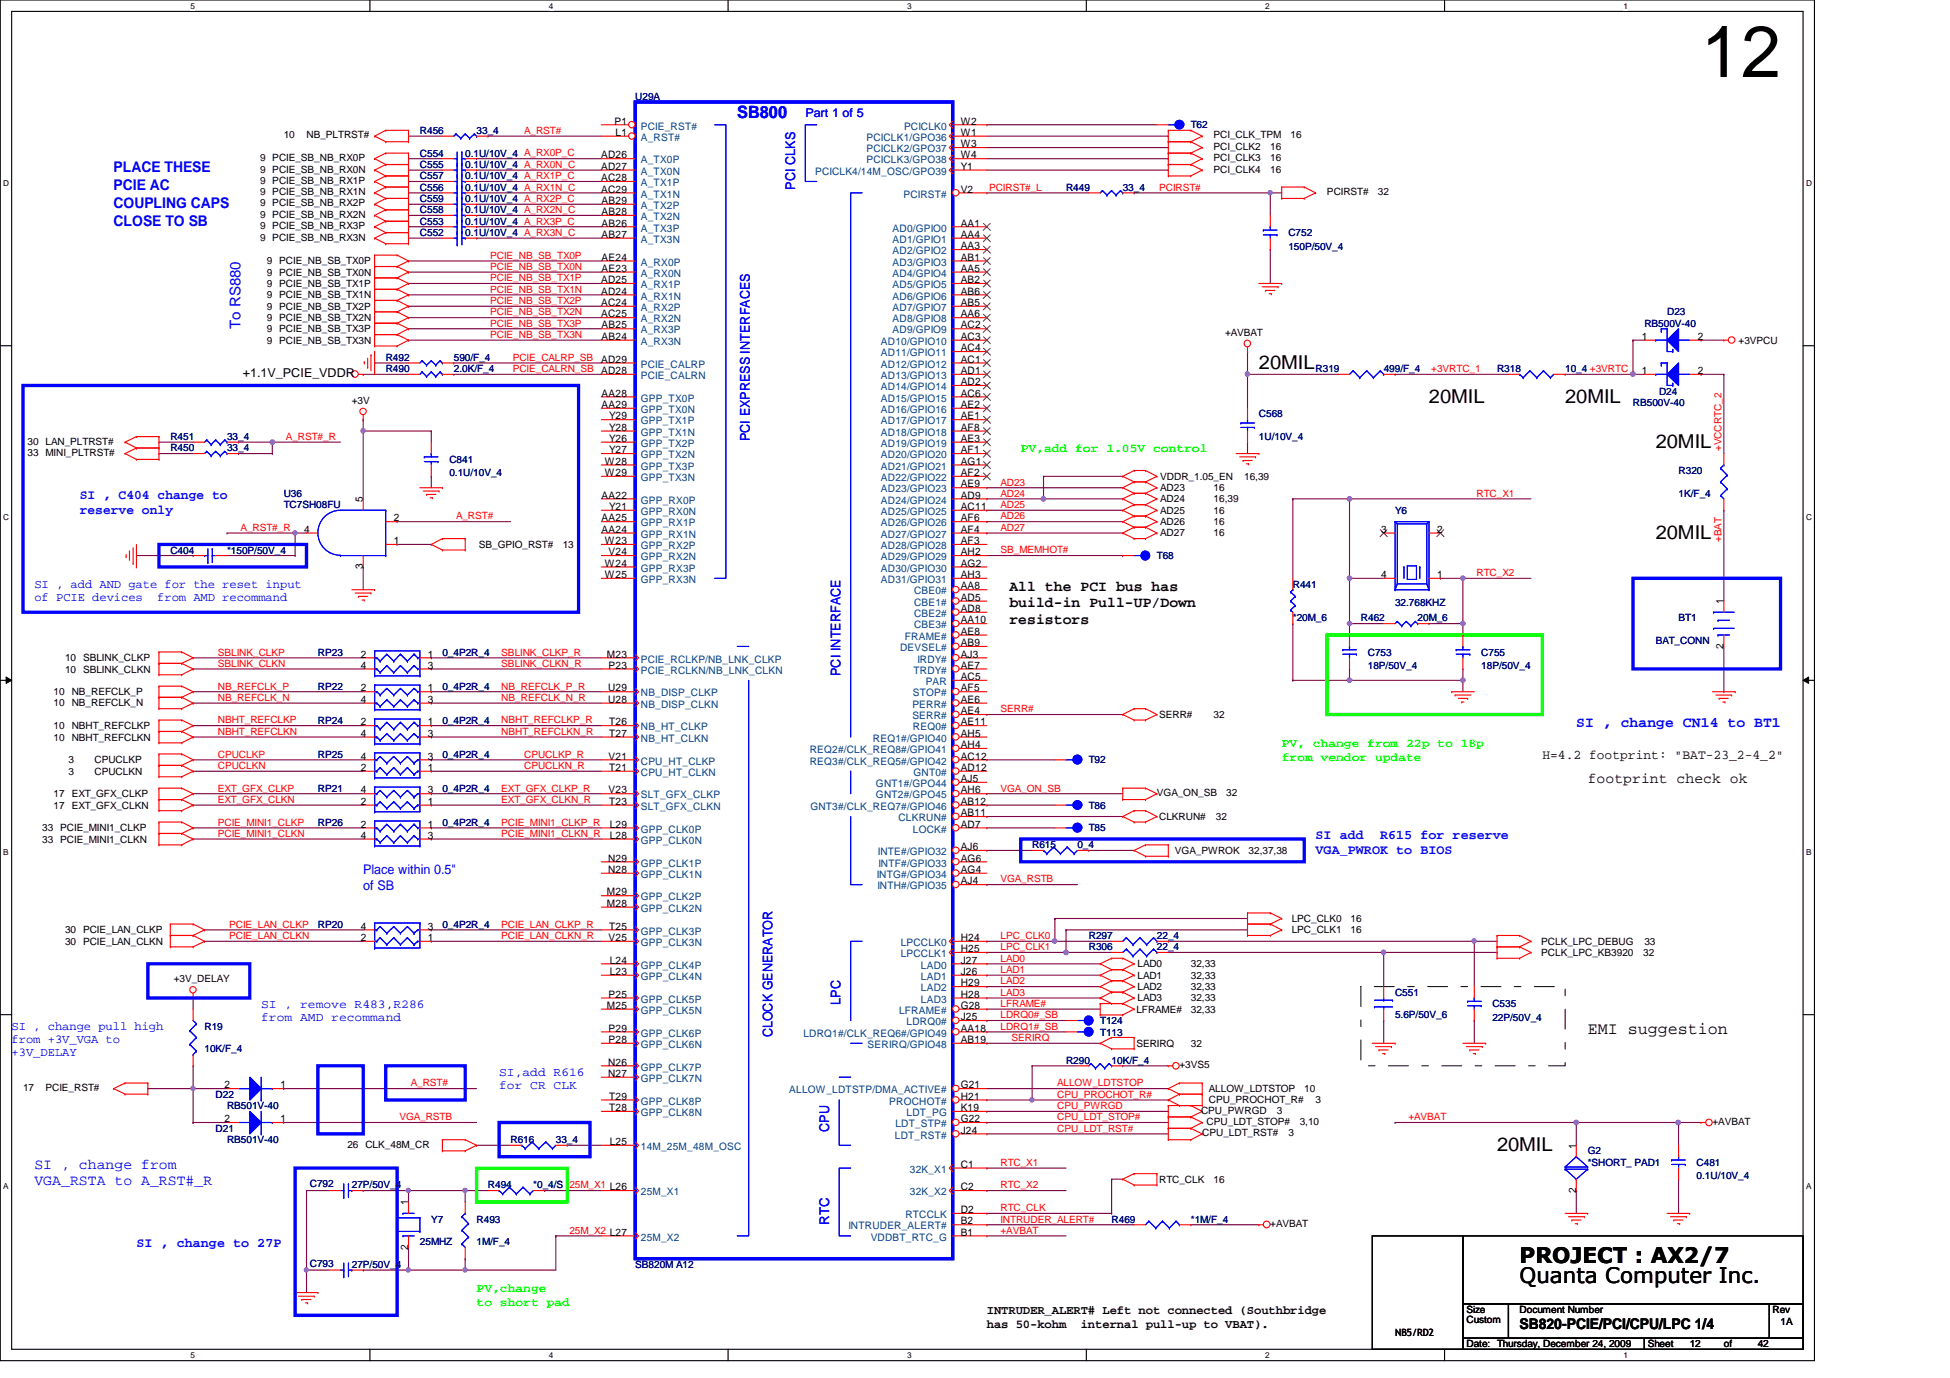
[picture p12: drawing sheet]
<svg xmlns="http://www.w3.org/2000/svg" width="297mm" height="210mm" viewBox="0 0 297 210" stroke-linecap="round" stroke-linejoin="round" font-family="sans-serif">
<defs><g id="words">
<text font-size="11" x="259.1" y="11.7">12</text>
<g font-size="3.3">
<text x="231.5" y="195.5">Quanta Computer Inc.</text>
<text x="231.5" y="192.4">PROJECT : AX2/7</text>
</g>
<g font-size="2.9">
<text x="191.8" y="56.2">20MIL</text>
<text x="217.7" y="61.3">20MIL</text>
<text x="238.4" y="61.3">20MIL</text>
<text x="252.2" y="68.3">20MIL</text>
<text x="252.2" y="82.1">20MIL</text>
<text x="228" y="175.3">20MIL</text>
</g>
<text font-size="2.6" fill="#00f" x="112.3" y="17.9">SB800</text>
<text font-size="2.6" x="241.8" y="157.5">EMI suggestion</text>
<g font-size="2.2" fill="#00f">
<text x="17.3" y="26.2">PLACE THESE</text>
<text x="17.3" y="29">PCIE AC</text>
<text x="17.3" y="31.7">COUPLING CAPS</text>
<text x="17.3" y="34.4">CLOSE TO SB</text>
<text x="36.7" y="50.1" transform="rotate(-90 36.7 50.1)">To RS880</text>
<text x="240.1" y="110.7">SI , change CN14 to BT1</text>
<text x="5.2" y="178">SI , change from</text>
<text x="5.2" y="180.5">VGA_RSTA to A_RST#_R</text>
</g>
<g font-size="2.2">
<text x="153.8" y="90">All the PCI bus has</text>
<text x="153.8" y="92.5">build-in Pull-UP/Down</text>
<text x="153.8" y="95">resistors</text>
<text x="241.8" y="119.3">footprint check ok</text>
<text x="231.5" y="202.4">SB820-PCIE/PCI/CPU/LPC 1/4</text>
</g>
<g font-size="2" fill="#00f">
<text x="121.1" y="28.9" transform="rotate(-90 121.1 28.9)">PCI CLKS</text>
<text x="114.2" y="67.2" transform="rotate(-90 114.2 67.2)">PCI EXPRESS INTERFACES</text>
<text x="12.1" y="76">SI , C404 change to</text>
<text x="12.1" y="78.3">reserve only</text>
<text x="128.1" y="103" transform="rotate(-90 128.1 103)">PCI INTERFACE</text>
<text x="200.4" y="127.8">SI add</text>
<text x="200.4" y="130.1">VGA_PWROK to BIOS</text>
<text x="210.2" y="127.8">R615 for reserve</text>
<text x="55.3" y="133.2">Place within 0.5&quot;</text>
<text x="55.3" y="135.6">of SB</text>
<text x="128.1" y="153" transform="rotate(-90 128.1 153)">LPC</text>
<text x="117.7" y="158" transform="rotate(-90 117.7 158)">CLOCK GENERATOR</text>
<text x="126.3" y="172.4" transform="rotate(-90 126.3 172.4)">CPU</text>
<text x="20.8" y="189.9">SI , change to 27P</text>
<text x="126.3" y="186.6" transform="rotate(-90 126.3 186.6)">RTC</text>
</g>
<text font-size="2" x="234.9" y="115.6">H=4.2 footprint: &quot;BAT-23_2-4_2&quot;</text>
<g font-size="1.9" fill="#00f">
<text x="122.7" y="17.8">Part 1 of 5</text>
<text x="5.2" y="89.6">SI , add AND gate for the reset input</text>
<text x="5.2" y="91.6">of PCIE devices</text>
<text x="24" y="91.6">from AMD recommand</text>
<text x="39.8" y="153.5">SI , remove R483,R286</text>
<text x="39.8" y="155.5">from AMD recommand</text>
<text x="1.8" y="156.9">SI , change pull high</text>
<text x="1.8" y="158.9">from +3V_VGA to</text>
<text x="1.8" y="160.9">+3V_DELAY</text>
<text x="76" y="163.8">SI,add R616</text>
<text x="76" y="165.8">for CR CLK</text>
</g>
<g font-size="1.9">
<text x="37" y="57.5">+1.1V_PCIE_VDDR</text>
<text x="150.3" y="200.2">INTRUDER_ALERT# Left not connected (Southbridge</text>
<text x="150.3" y="202.3">has 50-kohm</text>
<text x="164.6" y="202.3">internal pull-up to VBAT).</text>
</g>
<g font-size="1.9" fill="#0f0">
<text x="155.5" y="68.9">PV,add for 1.05V control</text>
<text x="195.2" y="113.8">PV, change from 22p to 18p</text>
<text x="195.2" y="116">from vendor update</text>
<text x="72.6" y="196.8">PV,change</text>
<text x="72.6" y="198.9">to short pad</text>
</g>
<g font-size="1.6">
<text x="93.6" y="19">P1</text>
<text x="93.8" y="20.7">L1</text>
<text x="146.3" y="19">W2</text>
<text x="146.3" y="20.7">W1</text>
<text x="146.3" y="22.4">W3</text>
<text x="91.6" y="29.3">AC29</text>
<text x="91.6" y="27.6">AC28</text>
<text x="91.6" y="25.9">AD27</text>
<text x="91.6" y="24.1">AD26</text>
<text x="146.3" y="24.1">W4</text>
<text x="146.3" y="29.3">V2</text>
<text x="146.3" y="25.9">Y1</text>
<text x="91.6" y="34.5">AB26</text>
<text x="91.6" y="32.8">AB28</text>
<text x="91.6" y="31.1">AB29</text>
<text x="146.3" y="34.5">AA1</text>
<text x="91.6" y="36.2">AB27</text>
<text x="91.6" y="39.7">AE24</text>
<text x="91.6" y="41.4">AE23</text>
<text x="146.3" y="36.2">AA4</text>
<text x="146.3" y="38">AA3</text>
<text x="146.3" y="39.7">AB1</text>
<text x="146.3" y="41.4">AA5</text>
<text x="91.6" y="46.6">AC24</text>
<text x="91.6" y="43.1">AD25</text>
<text x="91.6" y="44.9">AD24</text>
<text x="146.3" y="43.1">AB2</text>
<text x="146.3" y="44.9">AB6</text>
<text x="146.3" y="46.6">AB5</text>
<text x="91.6" y="48.3">AC25</text>
<text x="91.6" y="50">AB25</text>
<text x="91.6" y="51.8">AB24</text>
<text x="146.3" y="48.3">AA6</text>
<text x="146.3" y="50">AC2</text>
<text x="146.3" y="51.8">AC3</text>
<text x="146.3" y="53.5">AC4</text>
<text x="250.1" y="51.8">1</text>
<text x="258.6" y="51.8">2</text>
<text x="91.6" y="55.2">AD29</text>
<text x="146.3" y="55.2">AC1</text>
<text x="146.3" y="57">AD1</text>
<text x="146.3" y="58.7">AD2</text>
<text x="250.1" y="57">1</text>
<text x="258.6" y="57">2</text>
<text x="91.6" y="60.4">AA28</text>
<text x="91.6" y="62.1">AA29</text>
<text x="92.8" y="63.9">Y29</text>
<text x="92.8" y="65.6">Y28</text>
<text x="146.3" y="60.4">AC6</text>
<text x="146.3" y="62.1">AE2</text>
<text x="146.3" y="63.9">AE1</text>
<text x="146.3" y="65.6">AF8</text>
<text x="92.2" y="70.8">W28</text>
<text x="92.8" y="67.3">Y26</text>
<text x="92.8" y="69">Y27</text>
<text x="146.3" y="67.3">AE3</text>
<text x="146.3" y="69">AF1</text>
<text x="146.3" y="70.8">AG1</text>
<text x="55.3" y="76.5" transform="rotate(-90 55.3 76.5)">5</text>
<text x="91.6" y="75.9">AA22</text>
<text x="92.2" y="72.5">W29</text>
<text x="92.8" y="77.7">Y21</text>
<text x="146.3" y="72.5">AF2</text>
<text x="146.3" y="74.3">AE9</text>
<text x="146.3" y="75.9">AD9</text>
<text x="146.3" y="77.7">AC11</text>
<text x="46.3" y="81.2">4</text>
<text x="60" y="79.4">2</text>
<text x="60" y="82.9">1</text>
<text x="91.6" y="79.4">AA25</text>
<text x="91.6" y="81.2">AA24</text>
<text x="92.2" y="82.9">W23</text>
<text x="146.3" y="79.4">AF6</text>
<text x="146.3" y="81.2">AF4</text>
<text x="146.3" y="82.9">AF3</text>
<text x="210.4" y="81.2">3</text>
<text x="218.9" y="81.2">2</text>
<text x="55.3" y="86.7" transform="rotate(-90 55.3 86.7)">3</text>
<text x="92.2" y="86.3">W24</text>
<text x="92.2" y="88.1">W25</text>
<text x="92.7" y="84.6">V24</text>
<text x="146.3" y="89.8">AA8</text>
<text x="146.3" y="84.6">AH2</text>
<text x="146.3" y="86.3">AG2</text>
<text x="146.3" y="88.1">AH3</text>
<text x="210.4" y="88.1">4</text>
<text x="218.9" y="88.1">1</text>
<text x="146.3" y="91.5">AD5</text>
<text x="146.3" y="93.2">AD8</text>
<text x="146.3" y="95">AA10</text>
<text x="262.5" y="92" transform="rotate(-90 262.5 92)">1</text>
<text x="54.9" y="100.2">2</text>
<text x="54.9" y="101.9">4</text>
<text x="65.2" y="100.2">1</text>
<text x="65.2" y="101.9">3</text>
<text x="92.5" y="100.2">M23</text>
<text x="92.7" y="101.9">P23</text>
<text x="146.3" y="96.7">AE8</text>
<text x="146.3" y="98.4">AB9</text>
<text x="146.3" y="100.2">AJ3</text>
<text x="146.3" y="101.9">AE7</text>
<text x="262.5" y="98.8" transform="rotate(-90 262.5 98.8)">2</text>
<text x="54.9" y="105.3">2</text>
<text x="54.9" y="107.1">4</text>
<text x="65.2" y="105.3">1</text>
<text x="65.2" y="107.1">3</text>
<text x="92.6" y="105.3">U29</text>
<text x="92.6" y="107.1">U28</text>
<text x="146.3" y="103.6">AC5</text>
<text x="146.3" y="105.3">AF5</text>
<text x="146.3" y="107.1">AE6</text>
<text x="54.9" y="110.5">2</text>
<text x="54.9" y="112.2">4</text>
<text x="65.2" y="110.5">1</text>
<text x="65.2" y="112.2">3</text>
<text x="92.8" y="110.5">T26</text>
<text x="92.8" y="112.2">T27</text>
<text x="146.3" y="110.5">AE11</text>
<text x="146.3" y="112.2">AH5</text>
<text x="146.3" y="114">AH4</text>
<text x="146.3" y="108.8">AE4</text>
<text x="54.9" y="117.4">2</text>
<text x="54.9" y="115.7">4</text>
<text x="65.2" y="117.4">1</text>
<text x="65.2" y="115.7">3</text>
<text x="92.7" y="115.7">V21</text>
<text x="92.8" y="117.4">T21</text>
<text x="146.3" y="115.7">AC12</text>
<text x="146.3" y="117.4">AD12</text>
<text x="146.3" y="119.1">AJ5</text>
<text x="54.9" y="122.6">2</text>
<text x="54.9" y="120.9">4</text>
<text x="65.2" y="122.6">1</text>
<text x="65.2" y="120.9">3</text>
<text x="92.7" y="120.9">V23</text>
<text x="92.8" y="122.6">T23</text>
<text x="146.3" y="120.9">AH6</text>
<text x="146.3" y="122.6">AB12</text>
<text x="146.3" y="124.3">AB11</text>
<text x="54.9" y="126.1">2</text>
<text x="54.9" y="127.8">4</text>
<text x="65.2" y="126.1">1</text>
<text x="65.2" y="127.8">3</text>
<text x="92.6" y="131.2">N29</text>
<text x="92.9" y="127.8">L28</text>
<text x="92.9" y="126.1">L29</text>
<text x="146.3" y="129.5">AJ6</text>
<text x="146.3" y="131.2">AG6</text>
<text x="146.3" y="126.1">AD7</text>
<text x="92.5" y="136.4">M29</text>
<text x="92.6" y="133">N28</text>
<text x="146.3" y="133">AG4</text>
<text x="146.3" y="134.7">AJ4</text>
<text x="54.9" y="143.3">2</text>
<text x="54.9" y="141.6">4</text>
<text x="65.2" y="143.3">1</text>
<text x="65.2" y="141.6">3</text>
<text x="92.5" y="138.1">M28</text>
<text x="92.7" y="143.3">V25</text>
<text x="92.8" y="141.6">T25</text>
<text x="146.3" y="143.3">H24</text>
<text x="92.9" y="146.8">L24</text>
<text x="92.9" y="148.5">L23</text>
<text x="146.3" y="146.8">J27</text>
<text x="146.3" y="148.5">J26</text>
<text x="146.3" y="145">H25</text>
<text x="92.5" y="153.7">M25</text>
<text x="92.7" y="152">P25</text>
<text x="146.3" y="150.2">H29</text>
<text x="146.3" y="152">H28</text>
<text x="146.3" y="153.7">G28</text>
<text x="146.3" y="155.4">J25</text>
<text x="92.7" y="157.1">P29</text>
<text x="92.7" y="158.9">P28</text>
<text x="146.3" y="158.9">AB19</text>
<text x="146.3" y="157.1">AA18</text>
<text x="34.2" y="165.8">2</text>
<text x="42.7" y="165.8">1</text>
<text x="92.6" y="162.3">N26</text>
<text x="92.6" y="164">N27</text>
<text x="92.8" y="167.5">T29</text>
<text x="146.3" y="165.8">G21</text>
<text x="146.3" y="167.5">H21</text>
<text x="34.2" y="170.9">2</text>
<text x="42.7" y="170.9">1</text>
<text x="92.8" y="169.2">T28</text>
<text x="146.3" y="172.7">J24</text>
<text x="146.3" y="170.9">G22</text>
<text x="146.3" y="169.2">K19</text>
<text x="92.9" y="174.4">L25</text>
<text x="146.3" y="177.9">C1</text>
<text x="240.1" y="175" transform="rotate(-90 240.1 175)">1</text>
<text x="62.2" y="183.6" transform="rotate(-90 62.2 183.6)">1</text>
<text x="146.3" y="184.8">D2</text>
<text x="146.3" y="181.3">C2</text>
<text x="240.1" y="181.7" transform="rotate(-90 240.1 181.7)">2</text>
<text x="62.2" y="190.3" transform="rotate(-90 62.2 190.3)">2</text>
<text x="146.3" y="188.2">B1</text>
<text x="146.3" y="186.5">B2</text>
</g>
<g font-size="1.6" fill="#004080">
<text x="97.6" y="21.5">A_RST#</text>
<text x="97.6" y="19.7">PCIE_RST#</text>
<text x="132" y="21.5">PCICLK1/GPO36</text>
<text x="132" y="23.2">PCICLK2/GPO37</text>
<text x="137.7" y="19.7">PCICLK0</text>
<text x="97.6" y="28.4">A_TX1P</text>
<text x="97.6" y="26.6">A_TX0N</text>
<text x="97.6" y="24.9">A_TX0P</text>
<text x="124.2" y="26.6">PCICLK4/14M_OSC/GPO39</text>
<text x="132" y="24.9">PCICLK3/GPO38</text>
<text x="97.6" y="35.3">A_TX3P</text>
<text x="97.6" y="33.5">A_TX2N</text>
<text x="97.6" y="31.8">A_TX2P</text>
<text x="97.6" y="30.1">A_TX1N</text>
<text x="136" y="35.3">AD0/GPIO0</text>
<text x="137.6" y="30.1">PCIRST#</text>
<text x="97.6" y="37">A_TX3N</text>
<text x="97.6" y="40.5">A_RX0P</text>
<text x="136" y="37">AD1/GPIO1</text>
<text x="136" y="38.7">AD2/GPIO2</text>
<text x="136" y="40.5">AD3/GPIO3</text>
<text x="97.6" y="47.4">A_RX2P</text>
<text x="97.6" y="43.9">A_RX1P</text>
<text x="97.6" y="45.6">A_RX1N</text>
<text x="97.6" y="42.2">A_RX0N</text>
<text x="136" y="42.2">AD4/GPIO4</text>
<text x="136" y="43.9">AD5/GPIO5</text>
<text x="136" y="45.6">AD6/GPIO6</text>
<text x="136" y="47.4">AD7/GPIO7</text>
<text x="97.6" y="49.1">A_RX2N</text>
<text x="97.6" y="50.8">A_RX3P</text>
<text x="97.6" y="52.5">A_RX3N</text>
<text x="134.2" y="52.5">AD10/GPIO10</text>
<text x="136" y="49.1">AD8/GPIO8</text>
<text x="136" y="50.8">AD9/GPIO9</text>
<text x="97.6" y="56">PCIE_CALRP</text>
<text x="97.6" y="57.7">PCIE_CALRN</text>
<text x="134.2" y="56">AD12/GPIO12</text>
<text x="134.2" y="57.7">AD13/GPIO13</text>
<text x="134.2" y="59.4">AD14/GPIO14</text>
<text x="134.2" y="54.3">AD11/GPIO11</text>
<text x="97.6" y="61.2">GPP_TX0P</text>
<text x="97.6" y="62.9">GPP_TX0N</text>
<text x="97.6" y="64.6">GPP_TX1P</text>
<text x="134.2" y="61.2">AD15/GPIO15</text>
<text x="134.2" y="62.9">AD16/GPIO16</text>
<text x="134.2" y="64.6">AD17/GPIO17</text>
<text x="97.6" y="66.4">GPP_TX1N</text>
<text x="97.6" y="68.1">GPP_TX2P</text>
<text x="97.6" y="69.8">GPP_TX2N</text>
<text x="97.6" y="71.5">GPP_TX3P</text>
<text x="134.2" y="66.4">AD18/GPIO18</text>
<text x="134.2" y="68.1">AD19/GPIO19</text>
<text x="134.2" y="69.8">AD20/GPIO20</text>
<text x="134.2" y="71.5">AD21/GPIO21</text>
<text x="97.6" y="73.3">GPP_TX3N</text>
<text x="97.6" y="76.7">GPP_RX0P</text>
<text x="134.2" y="73.3">AD22/GPIO22</text>
<text x="134.2" y="75">AD23/GPIO23</text>
<text x="134.2" y="76.7">AD24/GPIO24</text>
<text x="97.6" y="78.4">GPP_RX0N</text>
<text x="97.6" y="80.2">GPP_RX1P</text>
<text x="97.6" y="81.9">GPP_RX1N</text>
<text x="97.6" y="83.7">GPP_RX2P</text>
<text x="134.2" y="78.4">AD25/GPIO25</text>
<text x="134.2" y="80.2">AD26/GPIO26</text>
<text x="134.2" y="81.9">AD27/GPIO27</text>
<text x="134.2" y="83.7">AD28/GPIO28</text>
<text x="97.6" y="85.3">GPP_RX2N</text>
<text x="97.6" y="87.1">GPP_RX3P</text>
<text x="97.6" y="88.8">GPP_RX3N</text>
<text x="134.2" y="85.3">AD29/GPIO29</text>
<text x="134.2" y="87.1">AD30/GPIO30</text>
<text x="134.2" y="88.8">AD31/GPIO31</text>
<text x="139.2" y="90.6">CBE0#</text>
<text x="139.2" y="92.3">CBE1#</text>
<text x="139.2" y="94">CBE2#</text>
<text x="139.2" y="95.7">CBE3#</text>
<text x="97.6" y="100.9">PCIE_RCLKP/NB_LNK_CLKP</text>
<text x="137.1" y="99.2">DEVSEL#</text>
<text x="137.8" y="97.5">FRAME#</text>
<text x="139.7" y="100.9">IRDY#</text>
<text x="97.6" y="102.6">PCIE_RCLKN/NB_LNK_CLKN</text>
<text x="97.6" y="106.1">NB_DISP_CLKP</text>
<text x="97.6" y="107.8">NB_DISP_CLKN</text>
<text x="139" y="107.8">PERR#</text>
<text x="139.1" y="106.1">STOP#</text>
<text x="139.1" y="102.6">TRDY#</text>
<text x="141" y="104.4">PAR</text>
<text x="97.6" y="111.3">NB_HT_CLKP</text>
<text x="97.6" y="113">NB_HT_CLKN</text>
<text x="133" y="113">REQ1#/GPIO40</text>
<text x="139" y="109.6">SERR#</text>
<text x="139.1" y="111.3">REQ0#</text>
<text x="97.6" y="118.2">CPU_HT_CLKN</text>
<text x="97.6" y="116.5">CPU_HT_CLKP</text>
<text x="123.4" y="114.7">REQ2#/CLK_REQ8#/GPIO41</text>
<text x="123.4" y="116.5">REQ3#/CLK_REQ5#/GPIO42</text>
<text x="133.4" y="119.9">GNT1#/GPO44</text>
<text x="139.1" y="118.2">GNT0#</text>
<text x="97.6" y="121.6">SLT_GFX_CLKP</text>
<text x="97.6" y="123.4">SLT_GFX_CLKN</text>
<text x="123.4" y="123.4">GNT3#/CLK_REQ7#/GPIO46</text>
<text x="133.4" y="121.6">GNT2#/GPO45</text>
<text x="136.9" y="125.1">CLKRUN#</text>
<text x="97.6" y="128.5">GPP_CLK0N</text>
<text x="97.6" y="132">GPP_CLK1P</text>
<text x="97.6" y="126.8">GPP_CLK0P</text>
<text x="133.7" y="130.3">INTE#/GPIO32</text>
<text x="133.8" y="132">INTF#/GPIO33</text>
<text x="139.1" y="126.8">LOCK#</text>
<text x="97.6" y="133.7">GPP_CLK1N</text>
<text x="97.6" y="137.2">GPP_CLK2P</text>
<text x="133.6" y="133.7">INTG#/GPIO34</text>
<text x="133.6" y="135.5">INTH#/GPIO35</text>
<text x="97.6" y="138.9">GPP_CLK2N</text>
<text x="97.6" y="142.4">GPP_CLK3P</text>
<text x="97.6" y="144.1">GPP_CLK3N</text>
<text x="97.6" y="147.5">GPP_CLK4P</text>
<text x="97.6" y="149.3">GPP_CLK4N</text>
<text x="137.2" y="144.1">LPCCLK0</text>
<text x="137.2" y="145.8">LPCCLK1</text>
<text x="140.3" y="147.5">LAD0</text>
<text x="140.3" y="149.3">LAD1</text>
<text x="97.6" y="152.7">GPP_CLK5P</text>
<text x="97.6" y="154.4">GPP_CLK5N</text>
<text x="136.9" y="154.4">LFRAME#</text>
<text x="140.3" y="151">LAD2</text>
<text x="140.3" y="152.7">LAD3</text>
<text x="97.6" y="157.9">GPP_CLK6P</text>
<text x="97.6" y="159.6">GPP_CLK6N</text>
<text x="122.4" y="157.9">LDRQ1#/CLK_REQ6#/GPIO49</text>
<text x="132.2" y="159.6">SERIRQ/GPIO48</text>
<text x="138.1" y="156.2">LDRQ0#</text>
<text x="97.6" y="163.1">GPP_CLK7P</text>
<text x="97.6" y="164.8">GPP_CLK7N</text>
<text x="120.2" y="166.5">ALLOW_LDTSTP/DMA_ACTIVE#</text>
<text x="97.6" y="168.3">GPP_CLK8P</text>
<text x="97.6" y="170">GPP_CLK8N</text>
<text x="135.5" y="168.3">PROCHOT#</text>
<text x="136.3" y="173.4">LDT_RST#</text>
<text x="136.4" y="171.7">LDT_STP#</text>
<text x="138.1" y="170">LDT_PG</text>
<text x="97.6" y="175.2">14M_25M_48M_OSC</text>
<text x="138.6" y="178.6">32K_X1</text>
<text x="97.6" y="182.1">25M_X1</text>
<text x="137.9" y="185.5">RTCCLK</text>
<text x="138.6" y="182.1">32K_X2</text>
<text x="97.6" y="189">25M_X2</text>
<text x="129.2" y="187.3">INTRUDER_ALERT#</text>
<text x="132.6" y="189">VDDBT_RTC_G</text>
</g>
<g font-size="1.5" fill="#000080">
<text x="96.8" y="15.2">U29A</text>
<text x="64" y="23.9">C554</text>
<text x="64" y="20.4">R456</text>
<text x="70.9" y="23.9">0.1U/10V_4 A_RX0P_C</text>
<text x="72.6" y="20.4">33_4</text>
<text x="181.4" y="19.6">T62</text>
<text x="64" y="29">C556</text>
<text x="64" y="25.6">C555</text>
<text x="64" y="27.3">C557</text>
<text x="70.9" y="29">0.1U/10V_4 A_RX1N_C</text>
<text x="70.9" y="25.6">0.1U/10V_4 A_RX0N_C</text>
<text x="70.9" y="27.3">0.1U/10V_4 A_RX1P_C</text>
<text x="162.4" y="29">R449</text>
<text x="171" y="29">33_4</text>
<text x="64" y="35.9">C552</text>
<text x="64" y="34.2">C553</text>
<text x="64" y="32.5">C558</text>
<text x="64" y="30.8">C559</text>
<text x="70.9" y="35.9">0.1U/10V_4 A_RX3N_C</text>
<text x="70.9" y="34.2">0.1U/10V_4 A_RX3P_C</text>
<text x="70.9" y="32.5">0.1U/10V_4 A_RX2N_C</text>
<text x="70.9" y="30.8">0.1U/10V_4 A_RX2P_C</text>
<text x="196.3" y="35.9">C752</text>
<text x="196.3" y="38">150P/50V_4</text>
<text x="250.5" y="49.8">RB500V-40</text>
<text x="254" y="48">D23</text>
<text x="58.8" y="54.9">R492</text>
<text x="58.8" y="56.7">R490</text>
<text x="69.1" y="54.9">590/F_4</text>
<text x="69.1" y="56.7">2.0K/F_4</text>
<text x="200.4" y="56.7">R319</text>
<text x="210.8" y="56.7">499/F_4</text>
<text x="228" y="56.7">R318</text>
<text x="238.4" y="56.7">10_4 +3VRTC</text>
<text x="191.8" y="63.6">C568</text>
<text x="248.7" y="61.8">RB500V-40</text>
<text x="252.7" y="60.1">D24</text>
<text x="25.9" y="67.1">R451</text>
<text x="25.9" y="68.7">R450</text>
<text x="34.6" y="67.1">33_4</text>
<text x="34.6" y="68.7">33_4</text>
<text x="68.4" y="70.5">C841</text>
<text x="191.8" y="67.1">1U/10V_4</text>
<text x="43.2" y="75.7">U36</text>
<text x="43.2" y="77.4">TC7SH08FU</text>
<text x="68.4" y="72.6">0.1U/10V_4</text>
<text x="255.7" y="72.2">R320</text>
<text x="255.7" y="75.7">1K/F_4</text>
<text x="212.5" y="78.3">Y6</text>
<text x="25.9" y="84.3">C404</text>
<text x="34.6" y="84.3">*150P/50V_4</text>
<text x="176.2" y="85.2">T68</text>
<text x="196.9" y="89.5">R441</text>
<text x="196.9" y="94.7">*20M_6</text>
<text x="207.3" y="94.7">R462</text>
<text x="212.5" y="92.2">32.768KHZ</text>
<text x="215.9" y="94.7">20M_6</text>
<text x="255.7" y="94.7">BT1</text>
<text x="48.4" y="99.9">RP23</text>
<text x="67.4" y="99.9">0_4P2R_4</text>
<text x="208.4" y="99.9">C753</text>
<text x="208.4" y="101.9">18P/50V_4</text>
<text x="225.6" y="99.9">C755</text>
<text x="225.6" y="101.9">18P/50V_4</text>
<text x="252.2" y="98.1">BAT_CONN</text>
<text x="48.4" y="105">RP22</text>
<text x="67.4" y="105">0_4P2R_4</text>
<text x="48.4" y="110.2">RP24</text>
<text x="67.4" y="110.2">0_4P2R_4</text>
<text x="48.4" y="115.4">RP25</text>
<text x="67.4" y="115.4">0_4P2R_4</text>
<text x="165.9" y="116.2">T92</text>
<text x="48.4" y="120.6">RP21</text>
<text x="48.4" y="125.8">RP26</text>
<text x="67.4" y="120.6">0_4P2R_4</text>
<text x="67.4" y="125.8">0_4P2R_4</text>
<text x="165.9" y="123.2">T86</text>
<text x="157.2" y="129.2">R615</text>
<text x="164.1" y="129.2">0_4</text>
<text x="165.9" y="126.6">T85</text>
<text x="48.4" y="141.3">RP20</text>
<text x="67.4" y="141.3">0_4P2R_4</text>
<text x="165.9" y="143">R297</text>
<text x="176.2" y="143">22_4</text>
<text x="165.9" y="144.8">R306</text>
<text x="176.2" y="144.8">22_4</text>
<text x="167.6" y="156">T124</text>
<text x="212.5" y="151.7">C551</text>
<text x="212.5" y="155.1">5.6P/50V_6</text>
<text x="227.3" y="153.4">C535</text>
<text x="227.3" y="155.5">22P/50V_4</text>
<text x="31.2" y="156.8">R19</text>
<text x="31.2" y="160.3">10K/F_4</text>
<text x="167.6" y="157.7">T113</text>
<text x="32.8" y="167.2">D22</text>
<text x="162.4" y="162.1">R290</text>
<text x="169.3" y="162.1">10K/F_4</text>
<text x="32.8" y="172.4">D21</text>
<text x="34.6" y="169">RB501V-40</text>
<text x="34.6" y="174.1">RB501V-40</text>
<text x="77.8" y="174.1">R616</text>
<text x="84.7" y="174.1">33_4</text>
<text x="241.8" y="175.9">G2</text>
<text x="241.8" y="177.6">*SHORT_ PAD1</text>
<text x="258.4" y="177.6">C481</text>
<text x="258.4" y="179.7">0.1U/10V_4</text>
<text x="47.2" y="180.8">C792</text>
<text x="53.6" y="181">27P/50V_4</text>
<text x="74.3" y="181">R494</text>
<text x="81.2" y="181">*0_4/S</text>
<text x="64" y="189.7">25MHZ</text>
<text x="65.7" y="186.2">Y7</text>
<text x="72.6" y="186.2">R493</text>
<text x="72.6" y="189.7">1M/F_4</text>
<text x="169.3" y="186.2">R469</text>
<text x="181.4" y="186.2">*1M/F_4</text>
<text x="47.2" y="193">C793</text>
<text x="53.6" y="193.1">27P/50V_4</text>
<text x="96.8" y="193.1">SB820M A12</text>
</g>
<g font-size="1.5">
<text x="43.2" y="21.1">10</text>
<text x="46.7" y="21.1">NB_PLTRST#</text>
<text x="184.9" y="21.1">PCI_CLK_TPM</text>
<text x="184.9" y="22.8">PCI_CLK2</text>
<text x="193.5" y="22.8">16</text>
<text x="196.6" y="21.1">16</text>
<text x="39.6" y="24.6">9 PCIE_SB_NB_RX0P</text>
<text x="39.6" y="26.3">9 PCIE_SB_NB_RX0N</text>
<text x="39.6" y="29.7">9 PCIE_SB_NB_RX1N</text>
<text x="39.6" y="28">9 PCIE_SB_NB_RX1P</text>
<text x="184.9" y="24.6">PCI_CLK3</text>
<text x="184.9" y="26.3">PCI_CLK4</text>
<text x="193.5" y="24.6">16</text>
<text x="193.5" y="26.3">16</text>
<text x="202.1" y="29.7">PCIRST#</text>
<text x="209.9" y="29.7">32</text>
<text x="39.6" y="34.9">9 PCIE_SB_NB_RX3P</text>
<text x="39.6" y="31.5">9 PCIE_SB_NB_RX2P</text>
<text x="39.6" y="33.2">9 PCIE_SB_NB_RX2N</text>
<text x="39.6" y="36.7">9 PCIE_SB_NB_RX3N</text>
<text x="40.6" y="42">9 PCIE_NB_SB_TX0N</text>
<text x="40.6" y="40.3">9 PCIE_NB_SB_TX0P</text>
<text x="40.6" y="47.2">9 PCIE_NB_SB_TX2P</text>
<text x="40.6" y="43.7">9 PCIE_NB_SB_TX1P</text>
<text x="40.6" y="45.5">9 PCIE_NB_SB_TX1N</text>
<text x="40.6" y="52.4">9 PCIE_NB_SB_TX3N</text>
<text x="40.6" y="48.9">9 PCIE_NB_SB_TX2N</text>
<text x="40.6" y="50.6">9 PCIE_NB_SB_TX3P</text>
<text x="186.6" y="51.1">+AVBAT</text>
<text x="264.8" y="52.4">+3VPCU</text>
<text x="53.6" y="61.5">+3V</text>
<text x="4.2" y="69.5">33 MINI_PLTRST#</text>
<text x="4.2" y="67.7">30 LAN_PLTRST#</text>
<text x="176.7" y="74.8">AD23</text>
<text x="176.7" y="76.5">AD24</text>
<text x="176.7" y="73.1">VDDR_1.05_EN</text>
<text x="184.9" y="74.8">16</text>
<text x="184.9" y="76.5">16,39</text>
<text x="189.5" y="73.1">16,39</text>
<text x="72.9" y="83.4">SB_GPIO_RST#</text>
<text x="85.7" y="83.4">13</text>
<text x="176.7" y="78.3">AD25</text>
<text x="176.7" y="81.7">AD27</text>
<text x="176.7" y="80">AD26</text>
<text x="184.9" y="78.3">16</text>
<text x="184.9" y="81.7">16</text>
<text x="184.9" y="80">16</text>
<text x="9.9" y="100.7">10 SBLINK_CLKP</text>
<text x="8.2" y="105.9">10 NB_REFCLK_P</text>
<text x="8.2" y="107.6">10 NB_REFCLK_N</text>
<text x="9.9" y="102.4">10 SBLINK_CLKN</text>
<text x="8.2" y="112.8">10 NBHT_REFCLKN</text>
<text x="8.2" y="111.1">10 NBHT_REFCLKP</text>
<text x="176.6" y="109.3">SERR#</text>
<text x="184.9" y="109.3">32</text>
<text x="10.4" y="116.2">3</text>
<text x="10.4" y="118">3</text>
<text x="14.4" y="116.2">CPUCLKP</text>
<text x="14.4" y="118">CPUCLKN</text>
<text x="8.2" y="121.5">17 EXT_GFX_CLKP</text>
<text x="8.2" y="123.2">17 EXT_GFX_CLKN</text>
<text x="176.2" y="121.3">VGA_ON_SB</text>
<text x="176.6" y="124.9">CLKRUN#</text>
<text x="185.2" y="124.9">32</text>
<text x="186.8" y="121.3">32</text>
<text x="6.4" y="126.6">33 PCIE_MINI1_CLKP</text>
<text x="6.4" y="128.4">33 PCIE_MINI1_CLKN</text>
<text x="179" y="130.1">VGA_PWROK</text>
<text x="190.2" y="130.1">32,37,38</text>
<text x="9.9" y="142.2">30 PCIE_LAN_CLKP</text>
<text x="9.9" y="143.9">30 PCIE_LAN_CLKN</text>
<text x="196.8" y="142.2">LPC_CLK1</text>
<text x="196.8" y="140.5">LPC_CLK0</text>
<text x="205.7" y="142.2">16</text>
<text x="205.7" y="140.5">16</text>
<text x="234.8" y="143.9">PCLK_LPC_DEBUG</text>
<text x="250.5" y="143.9">33</text>
<text x="26.5" y="149.6">+3V_DELAY</text>
<text x="173.3" y="147.4">LAD0</text>
<text x="173.3" y="149.1">LAD1</text>
<text x="181.4" y="147.4">32,33</text>
<text x="181.4" y="149.1">32,33</text>
<text x="234.8" y="145.6">PCLK_LPC_KB3920</text>
<text x="250.3" y="145.6">32</text>
<text x="173.1" y="154.3">LFRAME#</text>
<text x="173.3" y="150.8">LAD2</text>
<text x="173.3" y="152.5">LAD3</text>
<text x="181.4" y="154.3">32,33</text>
<text x="181.4" y="150.8">32,33</text>
<text x="181.4" y="152.5">32,33</text>
<text x="173.1" y="159.4">SERIRQ</text>
<text x="181.4" y="159.4">32</text>
<text x="3.5" y="166.2">17</text>
<text x="6.9" y="166.2">PCIE_RST#</text>
<text x="179.7" y="162.7">+3VS5</text>
<text x="184.1" y="166.4">ALLOW_LDTSTOP</text>
<text x="198.7" y="166.4">10</text>
<text x="183" y="169.6">CPU_PWRGD</text>
<text x="183.1" y="173.1">CPU_LDT_RST#</text>
<text x="183.8" y="171.4">CPU_LDT_STOP#</text>
<text x="184.1" y="168.1">CPU_PROCHOT_R#</text>
<text x="194.5" y="169.6">3</text>
<text x="196.3" y="173.1">3</text>
<text x="198" y="171.4">3,10</text>
<text x="200.4" y="168.1">3</text>
<text x="260.9" y="171.4">+AVBAT</text>
<text x="52.9" y="174.8">26 CLK_48M_CR</text>
<text x="176.6" y="180.2">RTC_CLK</text>
<text x="184.9" y="180.2">16</text>
<text x="193.5" y="186.9">+AVBAT</text>
<text x="212.5" y="203.6">NB5/RD2</text>
<text x="223.4" y="200">Size</text>
<text x="223.4" y="201.6">Custom</text>
<text x="231.5" y="200">Document Number</text>
<text x="270" y="200">Rev</text>
<text x="271.2" y="201.8">1A</text>
<text x="223.4" y="205.2">Date: Thursday, December 24, 2009</text>
<text x="251" y="205.2">Sheet</text>
<text x="257.4" y="205.2">12</text>
<text x="262.6" y="205.2">of</text>
<text x="267.8" y="205.2">42</text>
</g>
<g font-size="1.5" fill="#f00">
<text x="79.8" y="20.4">A_RST#</text>
<text x="150.7" y="29">PCIRST#_L</text>
<text x="176.6" y="29">PCIRST#</text>
<text x="74.7" y="39.4">PCIE_NB_SB_TX0P</text>
<text x="74.7" y="41.1">PCIE_NB_SB_TX0N</text>
<text x="74.7" y="46.3">PCIE_NB_SB_TX2P</text>
<text x="74.7" y="44.6">PCIE_NB_SB_TX1N</text>
<text x="74.7" y="42.8">PCIE_NB_SB_TX1P</text>
<text x="74.7" y="48">PCIE_NB_SB_TX2N</text>
<text x="74.7" y="49.7">PCIE_NB_SB_TX3P</text>
<text x="74.7" y="51.5">PCIE_NB_SB_TX3N</text>
<text x="78.1" y="56.7">PCIE_CALRN_SB AD28</text>
<text x="78.1" y="54.9">PCIE_CALRP_SB</text>
<text x="218" y="56.7">+3VRTC_1</text>
<text x="43.6" y="67">A_RST#_R</text>
<text x="262.3" y="68.7" transform="rotate(-90 262.3 68.7)">+VCCRTC_2</text>
<text x="152.4" y="74">AD23</text>
<text x="152.4" y="77.4">AD25</text>
<text x="152.4" y="75.6">AD24</text>
<text x="224.9" y="75.6">RTC_X1</text>
<text x="36.7" y="80.9">A_RST#_R</text>
<text x="69.5" y="79.1">A_RST#</text>
<text x="152.4" y="80.9">AD27</text>
<text x="152.4" y="79.1">AD26</text>
<text x="262.3" y="82.6" transform="rotate(-90 262.3 82.6)">+BAT</text>
<text x="152.4" y="84.3">SB_MEMHOT#</text>
<text x="224.9" y="87.8">RTC_X2</text>
<text x="33.2" y="99.9">SBLINK_CLKP</text>
<text x="33.2" y="101.6">SBLINK_CLKN</text>
<text x="76.4" y="99.9">SBLINK_CLKP_R</text>
<text x="76.4" y="101.6">SBLINK_CLKN_R</text>
<text x="33.2" y="106.8">NB_REFCLK_N</text>
<text x="33.2" y="105">NB_REFCLK_P</text>
<text x="76.4" y="106.8">NB_REFCLK_N_R</text>
<text x="76.4" y="105">NB_REFCLK_P_R</text>
<text x="33.2" y="111.9">NBHT_REFCLKN</text>
<text x="33.2" y="110.2">NBHT_REFCLKP</text>
<text x="76.4" y="111.9">NBHT_REFCLKN_R</text>
<text x="76.4" y="110.2">NBHT_REFCLKP_R</text>
<text x="152.4" y="108.5">SERR#</text>
<text x="33.2" y="115.4">CPUCLKP</text>
<text x="33.2" y="117.1">CPUCLKN</text>
<text x="79.8" y="115.4">CPUCLKP_R</text>
<text x="79.8" y="117.1">CPUCLKN_R</text>
<text x="33.2" y="120.6">EXT_GFX_CLKP</text>
<text x="33.2" y="122.3">EXT_GFX_CLKN</text>
<text x="33.2" y="125.8">PCIE_MINI1_CLKP</text>
<text x="76.4" y="120.6">EXT_GFX_CLKP_R</text>
<text x="76.4" y="122.3">EXT_GFX_CLKN_R</text>
<text x="76.4" y="125.8">PCIE_MINI1_CLKP_R</text>
<text x="152.4" y="120.6">VGA_ON_SB</text>
<text x="33.2" y="127.5">PCIE_MINI1_CLKN</text>
<text x="76.4" y="127.5">PCIE_MINI1_CLKN_R</text>
<text x="152.4" y="134.4">VGA_RSTB</text>
<text x="34.9" y="143">PCIE_LAN_CLKN</text>
<text x="34.9" y="141.3">PCIE_LAN_CLKP</text>
<text x="76.4" y="143">PCIE_LAN_CLKN_R</text>
<text x="76.4" y="141.3">PCIE_LAN_CLKP_R</text>
<text x="152.4" y="143">LPC_CLK0</text>
<text x="152.4" y="146.5">LAD0</text>
<text x="152.4" y="149.9">LAD2</text>
<text x="152.4" y="148.2">LAD1</text>
<text x="152.4" y="144.7">LPC_CLK1</text>
<text x="152.4" y="155.1">LDRQ0#_SB</text>
<text x="152.4" y="153.4">LFRAME#</text>
<text x="152.4" y="151.7">LAD3</text>
<text x="152.4" y="156.8">LDRQ1#_SB</text>
<text x="154.1" y="158.6">SERIRQ</text>
<text x="62.6" y="165.5">A_RST#</text>
<text x="161" y="165.5">ALLOW_LDTSTOP</text>
<text x="161" y="167.2">CPU_PROCHOT_R#</text>
<text x="60.8" y="170.6">VGA_RSTB</text>
<text x="161" y="170.6">CPU_LDT_STOP#</text>
<text x="161" y="172.4">CPU_LDT_RST#</text>
<text x="161" y="169">CPU_PWRGD</text>
<text x="214.5" y="170.6">+AVBAT</text>
<text x="152.4" y="177.6">RTC_X1</text>
<text x="86.7" y="181">25M_X1 L26</text>
<text x="152.4" y="184.5">RTC_CLK</text>
<text x="152.4" y="181">RTC_X2</text>
<text x="86.7" y="187.9">25M_X2 L27</text>
<text x="152.4" y="186.2">INTRUDER_ALERT#</text>
<text x="152.4" y="187.9">+AVBAT</text>
</g>
<g font-size="1.3">
<text x="29" y="1.4">5</text>
<text x="83.6" y="1.4">4</text>
<text x="138.2" y="1.4">3</text>
<text x="192.7" y="1.4">2</text>
<text x="247.3" y="1.4">1</text>
<text x=".5" y="28.3">D</text>
<text x="275.1" y="28.3">D</text>
<text x=".5" y="79.2">C</text>
<text x="275.1" y="79.2">C</text>
<text x=".5" y="130.2">B</text>
<text x="275.1" y="130.2">B</text>
<text x=".5" y="181.1">A</text>
<text x="275.1" y="181.1">A</text>
<text x="29" y="206.9">5</text>
<text x="83.6" y="206.9">4</text>
<text x="138.2" y="206.9">3</text>
<text x="192.7" y="206.9">2</text>
<text x="247.3" y="206.9">1</text>
</g>
</g></defs>
<path d="M0 0h276.4v207.3h-276.4zM1.8 1.7h272.9v203.8h-272.9z" fill="none" stroke="#000" stroke-width=".17"/>
<g fill="#fff">
<path d="M29 .2h.7v1.4h-.7z"/>
<path d="M29 205.7h.7v1.4h-.7z"/>
</g>
<path d="M56.3 0v1.7M56.3 205.5v1.8" fill="none" stroke="#000" stroke-width=".17"/>
<g fill="#fff">
<path d="M83.6 .2h.7v1.4h-.7z"/>
<path d="M83.6 205.7h.7v1.4h-.7z"/>
</g>
<path d="M110.9 0v1.7M110.9 205.5v1.8" fill="none" stroke="#000" stroke-width=".17"/>
<g fill="#fff">
<path d="M138.2 .2h.6v1.4h-.6z"/>
<path d="M138.2 205.7h.6v1.4h-.6z"/>
</g>
<path d="M165.5 0v1.7M165.5 205.5v1.8" fill="none" stroke="#000" stroke-width=".17"/>
<g fill="#fff">
<path d="M192.7 .2h.7v1.4h-.7z"/>
<path d="M192.7 205.7h.7v1.4h-.7z"/>
</g>
<path d="M220 0v1.7M220 205.5v1.8" fill="none" stroke="#000" stroke-width=".17"/>
<g fill="#fff">
<path d="M247.3 .2h.7v1.4h-.7z"/>
<path d="M247.3 205.7h.7v1.4h-.7z"/>
<path d="M.5 27.2h.9v1.4h-.9z"/>
<path d="M275.1 27.2h.9v1.4h-.9z"/>
<path d="M.5 78.1h.9v1.4h-.9z"/>
<path d="M275.1 78.1h.9v1.4h-.9z"/>
</g>
<path d="M0 52.7h1.8M274.7 52.7h1.7" fill="none" stroke="#000" stroke-width=".17"/>
<g fill="#fff">
<path d="M.5 129.1h.8v1.4h-.8z"/>
<path d="M275.1 129.1h.8v1.4h-.8z"/>
</g>
<path d="M0 103.6h1.8M274.7 103.6h1.7" fill="none" stroke="#000" stroke-width=".17"/>
<path d="M.9 103.1l.9 .5-.9 .5zM274.7 103.6l.8-.5v1z" fill="#000"/>
<path d="M.9 103.1l.9 .5-.9 .5zM274.7 103.6l.8-.5v1z" fill="none" stroke="#000" stroke-width=".15"/>
<g fill="#fff">
<path d="M.5 180h.8v1.4h-.8z"/>
<path d="M275.1 180h.8v1.4h-.8z"/>
</g>
<path d="M0 154.6h1.8M274.7 154.6h1.7" fill="none" stroke="#000" stroke-width=".17"/>
<g fill="none" stroke="#800040" stroke-width=".17">
<path d="M62.2 39.8h.1M62.2 24.2h.1M62.2 25.9h.1M62.2 36.3h.1M62.2 31.1h.1M62.2 27.6h.1M62.2 32.8h.1M62.2 34.5h.1M62.2 29.4h.1M62.2 29.4h5.2M62.2 39.8h29.4M62.2 24.2h5.2"/>
<path d="M62.2 32.8h5.2M62.2 25.9h5.2M62.2 31.1h5.2M62.2 36.3h5.2M62.2 27.6h5.2M62.2 34.5h5.2M72.6 24.2h.1M72.6 32.8h.1M72.6 25.9h.1M72.6 31.1h.1M72.6 36.3h.1M72.6 29.4h.1"/>
<path d="M72.6 34.5h.1M72.6 27.6h.1M72.6 29.4h19M72.6 24.2h19M72.6 32.8h19M72.6 25.9h19M72.6 31.1h19M72.6 36.3h19M72.6 27.6h19M72.6 34.5h19M150.3 29.4h.1M150.3 29.4h15.6"/>
<path d="M193.5 29.4h.1M193.5 29.4h1.7M55.3 57h.1M55.3 57h6.9M57.1 55.3h.1M57.1 55.3h5.1M62.2 46.7h.1M62.2 48.4h.1M62.2 44.9h.1M62.2 43.2h.1M62.2 50.1h.1M62.2 51.8h.1"/>
<path d="M62.2 41.4h.1M62.2 46.7h29.4M62.2 48.4h29.4M62.2 44.9h29.4M62.2 43.2h29.4M62.2 50.1h29.4M62.2 51.8h29.4M62.2 41.4h29.4M69.1 57h.1M69.1 55.3h.1M69.1 57h22.5M69.1 55.3h22.5"/>
<path d="M150.3 74.3h.1M150.3 77.7h.1M150.3 79.5h.1M150.3 74.3h20.7M150.3 77.7h20.7M150.3 79.5h20.7M159 76h.1M159 76h12M150.3 81.2h.1M150.3 81.2h20.7M150.3 108.8h.1M150.3 108.8h20.7"/>
<path d="M150.3 126.1h.1M150.3 124.4h.1M150.3 126.1h10.4M150.3 124.4h20.7M150.3 146.8h.1M150.3 155.4h.1M150.3 150.3h.1M150.3 153.7h.1M150.3 148.5h.1M150.3 152h.1M150.3 158.9h.1M150.3 157.2h.1"/>
<path d="M150.3 146.8h17.3M150.3 155.4h12.1M150.3 150.3h17.3M150.3 153.7h17.3M150.3 148.5h17.3M150.3 152h17.3M150.3 158.9h17.3M150.3 157.2h12.1M255.7 179.6h.1M255.7 171h.1M255.7 179.6v5.2M255.7 171h3.4"/>
<path d="M150.3 184.8h.1M150.3 186.6h.1M150.3 184.8h19M150.3 186.6h22.5M240.1 181.4h.1M240.1 181.4v3.4"/>
</g>
<circle cx="193.5" cy="29.4" r=".32" fill="#f0f"/>
<circle cx="193.5" cy="29.4" r=".32" fill="none" stroke="#f0f" stroke-width=".17"/>
<path d="M160.7 143.4h.1M160.7 143.4h8.6M162.4 145.1h.1M162.4 145.1h6.9" fill="none" stroke="#800040" stroke-width=".17"/>
<circle cx="162.4" cy="145.1" r=".34" fill="#f0f"/>
<circle cx="162.4" cy="145.1" r=".34" fill="none" stroke="#f0f" stroke-width=".17"/>
<path d="M160.7 139.9h.1M160.7 139.9v3.5" fill="none" stroke="#800040" stroke-width=".17"/>
<circle cx="160.6" cy="143.3" r=".34" fill="#f0f"/>
<circle cx="160.6" cy="143.3" r=".34" fill="none" stroke="#f0f" stroke-width=".17"/>
<path d="M160.7 139.9h.1M160.7 139.9h29.3M150.3 143.4h.1M150.3 145.1h.1M150.3 143.4h10.4M162.4 141.6h.1M162.4 141.6v3.5h-12.1M162.4 141.6h27.6M224.6 155.4h.1M224.6 143.4h.1M224.6 143.4h3.4M224.6 155.4v3.5" fill="none" stroke="#800040" stroke-width=".17"/>
<circle cx="224.5" cy="143.3" r=".33" fill="#f0f"/>
<circle cx="224.5" cy="143.3" r=".33" fill="none" stroke="#f0f" stroke-width=".17"/>
<path d="M224.6 143.4h.1M224.6 143.4v6.9M240.1 171h.1M240.1 171h15.6M181.4 186.6h.1M181.4 186.6h10.4" fill="none" stroke="#800040" stroke-width=".17"/>
<circle cx="255.6" cy="171" r=".34" fill="#f0f"/>
<circle cx="255.6" cy="171" r=".34" fill="none" stroke="#f0f" stroke-width=".17"/>
<circle cx="240.1" cy="171" r=".34" fill="#f0f"/>
<circle cx="240.1" cy="171" r=".34" fill="none" stroke="#f0f" stroke-width=".17"/>
<g fill="none" stroke="#800040" stroke-width=".17">
<path d="M150.3 19h.1M150.3 19h25.9M178 143.4h.1M178 143.4h46.6M150.3 177.9h.1M150.3 177.9h12.1M157.2 162.3h.1M157.2 162.3h6.9M171 162.3h.1M171 162.3h7M212.5 171h.1M212.5 171h27.6"/>
<path d="M240.1 171h.1M240.1 171v3.5M255.7 171h.1M255.7 171v3.5M55.3 181.4h.1M55.3 181.4h6.9M70.9 181.4h.1M70.9 181.4v1.7M150.3 181.4h.1M150.3 181.4h12.1"/>
</g>
<circle cx="70.8" cy="181.3" r=".32" fill="#f0f"/>
<circle cx="70.8" cy="181.3" r=".32" fill="none" stroke="#f0f" stroke-width=".17"/>
<path d="M62.2 193.5h.1M62.2 193.5h8.7" fill="none" stroke="#800040" stroke-width=".17"/>
<circle cx="70.8" cy="193.4" r=".32" fill="#f0f"/>
<circle cx="70.8" cy="193.4" r=".32" fill="none" stroke="#f0f" stroke-width=".17"/>
<circle cx="62.2" cy="193.4" r=".32" fill="#f0f"/>
<circle cx="62.2" cy="193.4" r=".32" fill="none" stroke="#f0f" stroke-width=".17"/>
<g fill="none" stroke="#800040" stroke-width=".17">
<path d="M55.3 193.5h.1M62.2 181.4h.1M62.2 190h.1M62.2 181.4v1.7M62.2 190v3.5h-6.9M62.2 181.4h12.1M70.9 191.7h.1M70.9 181.4h.1M70.9 193.5h.1M70.9 191.7v1.8M70.9 193.5h13.8M83 181.4h.1"/>
<path d="M83 181.4h8.6"/>
</g>
<circle cx="62.2" cy="181.3" r=".32" fill="#f0f"/>
<circle cx="62.2" cy="181.3" r=".32" fill="none" stroke="#f0f" stroke-width=".17"/>
<g fill="none" stroke="#800040" stroke-width=".17">
<path d="M150.3 20.7h27.7M150.3 22.5h27.7M150.3 24.2h27.7M150.3 25.9h27.7M172.8 29.4h.1M172.8 29.4h20.7M178 20.7h.1M178 22.5h.1M178 24.2h.1M178 25.9h.1M193.5 38h.1M193.5 29.4h.1"/>
<path d="M193.5 29.4v3.4M193.5 38v5.2M150.3 84.6h20.7M171 84.6h.1M150.3 171h.1M150.3 172.7h.1M150.3 169.3h.1M150.3 171h27.7M150.3 172.7h27.7M150.3 165.8h27.7M150.3 169.3h27.7M157.2 167.6h.1"/>
<path d="M157.2 167.6h20.8M169.3 179.6h.1M169.3 179.6v5.2M169.3 179.6h1.7M178 165.8h.1M84.7 188.3h.1M84.7 188.3h6.9M84.7 188.3v5.2M169.3 184.8h.1"/>
</g>
<circle cx="157.2" cy="167.5" r=".32" fill="#f0f"/>
<circle cx="157.2" cy="167.5" r=".32" fill="none" stroke="#f0f" stroke-width=".17"/>
<path d="M178 145.1h32.8M210.8 145.1h.1M150.3 167.6h.1M150.3 167.6h6.9M157.2 167.6h.1M157.2 162.3v5.3" fill="none" stroke="#800040" stroke-width=".17"/>
<circle cx="210.7" cy="145.1" r=".33" fill="#f0f"/>
<circle cx="210.7" cy="145.1" r=".33" fill="none" stroke="#f0f" stroke-width=".17"/>
<g fill="none" stroke="#800040" stroke-width=".17">
<path d="M74.3 20.7h.1M74.3 20.7h17.3M190 53.6h.1M190 53.6v3.4M248.7 57h.1M248.7 57h1.8M259.1 57h.1M259.1 51.8h.1M259.1 57h3.5M259.1 51.8h3.5M262.6 57h.1M262.6 57v12.1"/>
<path d="M190 67.4h.1M190 67.4v1.7M262.6 77.7h.1M262.6 77.7v13.9M150.3 120.9h.1M150.3 120.9h20.7M210.8 155.4h.1M210.8 145.1h.1M210.8 145.1v5.2M210.8 155.4v3.5M210.8 145.1h17.2M228 145.1h.1"/>
<path d="M86.4 174.5h.1M86.4 174.5h5.2M150.3 188.3h.1M150.3 188.3h12.1"/>
</g>
<circle cx="248.7" cy="57" r=".34" fill="#f0f"/>
<circle cx="248.7" cy="57" r=".34" fill="none" stroke="#f0f" stroke-width=".17"/>
<path d="M190 57h.1M190 57v5.2M190 57h13.9M212.5 57h.1M212.5 57h17.3M248.7 51.8h.1M248.7 51.8h1.8M248.7 51.8v5.2" fill="none" stroke="#800040" stroke-width=".17"/>
<circle cx="190" cy="57" r=".33" fill="#f0f"/>
<circle cx="190" cy="57" r=".33" fill="none" stroke="#f0f" stroke-width=".17"/>
<path d="M238.4 57h.1M238.4 57h10.3M43.2 171h.1M43.2 171h29.4M46.7 193.5h.1M46.7 193.5v3.4" fill="none" stroke="#800040" stroke-width=".17"/>
<circle cx="46.7" cy="193.4" r=".32" fill="#f0f"/>
<circle cx="46.7" cy="193.4" r=".32" fill="none" stroke="#f0f" stroke-width=".17"/>
<path d="M29.4 152h.1M29.4 152v1.7M29.4 171h.1M29.4 165.8h.1M29.4 165.8v5.2M29.4 171h5.2M29.4 165.8h5.2M46.7 181.4h.1M46.7 193.5h.1M46.7 181.4h3.4M46.7 193.5h3.4M46.7 181.4v12.1" fill="none" stroke="#800040" stroke-width=".17"/>
<circle cx="29.4" cy="165.8" r=".32" fill="#f0f"/>
<circle cx="29.4" cy="165.8" r=".32" fill="none" stroke="#f0f" stroke-width=".17"/>
<g fill="none" stroke="#800040" stroke-width=".17">
<path d="M62.2 20.7h.1M62.2 20.7h5.2M205.6 76h.1M205.6 76h27.6M262.6 98.5v6.9M29.4 100.2h.1M29.4 101.9h.1M29.4 107.1h.1M29.4 105.4h.1M29.4 112.3h.1M29.4 110.5h.1M29.4 115.7h.1"/>
<path d="M29.4 117.5h.1M29.4 115.7h25.9M29.4 100.2h25.9M29.4 101.9h25.9M29.4 107.1h25.9M29.4 105.4h25.9M29.4 112.3h25.9M29.4 110.5h25.9M29.4 117.5h25.9M65.7 100.2h.1M65.7 101.9h.1M65.7 107.1h.1"/>
<path d="M65.7 105.4h.1M65.7 112.3h.1M65.7 110.5h.1M65.7 115.7h.1M65.7 117.5h.1M65.7 115.7h25.9M65.7 100.2h25.9M65.7 101.9h25.9M65.7 107.1h25.9M65.7 105.4h25.9M65.7 112.3h25.9M65.7 110.5h25.9"/>
<path d="M65.7 117.5h25.9M150.3 115.7h.1M150.3 115.7h10.4M205.6 103.6h.1M205.6 103.6h17.2M262.6 105.4h.1M29.4 120.9h.1M29.4 122.6h.1M29.4 126.1h.1M29.4 127.8h.1M29.4 122.6h25.9M29.4 120.9h25.9"/>
<path d="M29.4 126.1h25.9M29.4 127.8h25.9M65.7 120.9h.1M65.7 122.6h.1M65.7 126.1h.1M65.7 127.8h.1M65.7 122.6h25.9M65.7 120.9h25.9M65.7 126.1h25.9M65.7 127.8h25.9M150.3 134.7h.1M150.3 122.6h.1"/>
<path d="M150.3 134.7h13.8M150.3 122.6h10.4M31.2 143.4h.1M31.2 141.6h.1M31.2 143.4h24.1M31.2 141.6h24.1M65.7 143.4h.1M65.7 141.6h.1M65.7 143.4h25.9M65.7 141.6h25.9M22.5 165.8h.1M29.4 162.3h.1"/>
<path d="M29.4 162.3v3.5h-6.9"/>
</g>
<circle cx="222.8" cy="103.6" r=".33" fill="#f0f"/>
<circle cx="222.8" cy="103.6" r=".33" fill="none" stroke="#f0f" stroke-width=".17"/>
<circle cx="205.6" cy="103.6" r=".33" fill="#f0f"/>
<circle cx="205.6" cy="103.6" r=".33" fill="none" stroke="#f0f" stroke-width=".17"/>
<path d="M196.9 76h.1M196.9 76v12.1M196.9 76h8.7M196.9 95h.1M196.9 95v8.6M205.6 95h.1M205.6 95h5.2M205.6 95v1.7M219.4 88.1h.1M219.4 88.1h3.4" fill="none" stroke="#800040" stroke-width=".17"/>
<circle cx="205.6" cy="95" r=".33" fill="#f0f"/>
<circle cx="205.6" cy="95" r=".33" fill="none" stroke="#f0f" stroke-width=".17"/>
<path d="M205.6 76h.1M205.6 76v12.1M222.8 95h.1M222.8 95v1.7M222.8 101.9h.1M222.8 101.9v1.7" fill="none" stroke="#800040" stroke-width=".17"/>
<circle cx="205.6" cy="76" r=".34" fill="#f0f"/>
<circle cx="205.6" cy="76" r=".34" fill="none" stroke="#f0f" stroke-width=".17"/>
<path d="M205.6 88.1h.1M205.6 88.1h5.2M217.7 95h.1M217.7 95h5.1M205.6 101.9h.1M205.6 101.9v1.7" fill="none" stroke="#800040" stroke-width=".17"/>
<circle cx="222.8" cy="95" r=".33" fill="#f0f"/>
<circle cx="222.8" cy="95" r=".33" fill="none" stroke="#f0f" stroke-width=".17"/>
<path d="M222.8 88.1h.1M222.8 88.1v6.9" fill="none" stroke="#800040" stroke-width=".17"/>
<circle cx="222.8" cy="88.1" r=".33" fill="#f0f"/>
<circle cx="222.8" cy="88.1" r=".33" fill="none" stroke="#f0f" stroke-width=".17"/>
<path d="M205.6 88.1h.1M205.6 88.1v6.9" fill="none" stroke="#800040" stroke-width=".17"/>
<circle cx="205.6" cy="88.1" r=".33" fill="#f0f"/>
<circle cx="205.6" cy="88.1" r=".33" fill="none" stroke="#f0f" stroke-width=".17"/>
<g fill="none" stroke="#800040" stroke-width=".17">
<path d="M55.3 63.9h.1M55.3 65.7h.1M55.3 63.9v12.1M65.7 72.6h.1M65.7 72.6v1.7M45 81.2h.1M45 81.2h1.7M55.3 86.4h.1M55.3 86.4v3.4M60.5 82.9h.1M60.5 82.9h5.2M222.8 88.1h.1"/>
<path d="M222.8 88.1h10.4M196.9 103.6h.1M196.9 103.6h8.7M222.8 103.6h.1M222.8 103.6v1.8"/>
</g>
<circle cx="44.9" cy="81.2" r=".32" fill="#f0f"/>
<circle cx="44.9" cy="81.2" r=".32" fill="none" stroke="#f0f" stroke-width=".17"/>
<path d="M55.3 65.7h.1M55.3 65.7h10.4M65.7 65.7h.1M65.7 65.7v1.7" fill="none" stroke="#800040" stroke-width=".17"/>
<circle cx="55.3" cy="65.6" r=".33" fill="#f0f"/>
<circle cx="55.3" cy="65.6" r=".33" fill="none" stroke="#f0f" stroke-width=".17"/>
<path d="M24.2 69.1h.1M24.2 67.4h.1M24.2 69.1h5.2M24.2 67.4h5.2M36.3 69.1h.1M36.3 69.1h5.2M41.5 69.1h.1M41.5 67.4h.1M41.5 67.4h10.4M41.5 67.4v1.7" fill="none" stroke="#800040" stroke-width=".17"/>
<circle cx="41.5" cy="67.3" r=".34" fill="#f0f"/>
<circle cx="41.5" cy="67.3" r=".34" fill="none" stroke="#f0f" stroke-width=".17"/>
<g fill="none" stroke="#800040" stroke-width=".17">
<path d="M36.3 67.4h.1M36.3 67.4h5.2M60.5 79.5h.1M60.5 79.5h17.3M159 72.6h.1M159 76h.1M159 72.6h12M159 72.6v3.4M20.8 84.6h8.6M29.4 84.6h.1M34.6 81.2h.1M34.6 84.6h10.4"/>
<path d="M34.6 81.2h10.4M45 84.6h.1M45 81.2h.1M45 81.2v3.4M150.3 129.5h.1M150.3 129.5h6.9M165.9 129.5h.1M165.9 129.5h6.9M43.2 165.8h.1M43.2 165.8h29.4M72.6 174.5h.1M72.6 174.5h5.2"/>
</g>
<circle cx="158.9" cy="76" r=".33" fill="#f0f"/>
<circle cx="158.9" cy="76" r=".33" fill="none" stroke="#f0f" stroke-width=".17"/>
<path d="M150.3 76h.1M150.3 76h8.7" fill="none" stroke="#800040" stroke-width=".17"/>
<g fill="none" stroke="#f00" stroke-width=".17">
<path d="M58.8 19.9h.1M58.8 19.9h3.4M58.8 19.9l-1.7 .8M62.2 19.9h.1M62.2 19.9v1.7M178 19.9h.1M178 19.9h3.4M178 19.9v6.9M181.4 19.9h.1M181.4 19.9l1.7 .8M57.1 24.2h.1M57.1 25.9h.1"/>
<path d="M57.1 34.5h.1M57.1 38.9h.1M57.1 31.1h.1M57.1 29.4h.1M57.1 36.3h.1M57.1 27.6h.1M57.1 32.8h.1M57.1 20.7h.1M57.1 24.2l1.7 .9M57.1 25.9l1.7 .9M57.1 38.9v13.8M57.1 34.5l1.7 .9"/>
<path d="M57.1 38.9h3.4M57.1 31.1l1.7 .9M57.1 29.4l1.7 .8M57.1 36.3l1.7 .8M57.1 27.6l1.7 .9M57.1 32.8l1.7 .9M57.1 20.7l1.7 .9M58.8 23.3h.1M58.8 25.1h.1M58.8 26.8h.1M58.8 33.7h.1M58.8 35.4h.1"/>
<path d="M58.8 30.2h.1M58.8 32h.1M58.8 28.5h.1M58.8 37.1h.1M58.8 21.6h.1M58.8 21.6h3.4M58.8 23.3h3.4M58.8 25.1h3.4M58.8 23.3l-1.7 .9M58.8 25.1l-1.7 .8M58.8 26.8h3.4M58.8 33.7l-1.7 .8"/>
<path d="M58.8 33.7h3.4M58.8 35.4h3.4M58.8 30.2l-1.7 .9M58.8 30.2h3.4M58.8 32h3.4M58.8 28.5l-1.7 .9M58.8 28.5h3.4M58.8 35.4l-1.7 .9M58.8 37.1h3.4M58.8 26.8l-1.7 .8M58.8 32l-1.7 .8M60.5 38.9h.1"/>
<path d="M60.5 38.9l1.7 .9M62.2 23.3h.1M62.2 25.1h.1M62.2 26.8h.1M62.2 33.7h.1M62.2 35.4h.1M62.2 39.8h.1M62.2 30.2h.1M62.2 32h.1M62.2 28.5h.1M62.2 37.1h.1M62.2 21.6h.1"/>
<path d="M62.2 23.3v13.8M62.2 39.8l-1.7 .8M67.4 24.2h1.7M67.4 36.3h1.7M67.4 34.5h1.7M67.4 29.4h1.7M70.9 24.2h1.7M70.9 36.3h1.7M70.9 34.5h1.7M70.9 29.4h1.7M178 21.6h.1M178 23.3h.1"/>
<path d="M178 25.1h.1M178 26.8h.1M178 21.6h3.4M178 23.3h3.4M178 25.1h3.4M178 26.8h3.4M181.4 21.6h.1M181.4 23.3h.1M181.4 25.1h.1M181.4 26.8h.1M181.4 21.6l1.7 .9M181.4 23.3l1.7 .9"/>
<path d="M181.4 25.1l1.7 .8M183.1 20.7h.1M183.1 22.5h.1M183.1 24.2h.1M183.1 25.9h.1M183.1 20.7l-1.7 .9M183.1 22.5l-1.7 .8M183.1 24.2l-1.7 .9M183.1 25.9l-1.7 .9M195.2 28.5h.1M195.2 30.2h.1M195.2 30.2h3.5"/>
<path d="M195.2 28.5h3.5M195.2 28.5v1.7M198.7 28.5h.1M198.7 30.2h.1M198.7 28.5l1.7 .9M200.4 29.4h.1M200.4 29.4l-1.7 .8M54.6 57h.7M55.3 57h.1M55.5 55.1h.1M55.5 55.1v.4M56 56h.1"/>
<path d="M56 54.6v1.4M56.5 54.1h.1M56.5 54.1v2.4M57.1 51h.1M57.1 52.7h.1M57.1 45.8h.1M57.1 47.5h.1M57.1 49.2h.1M57.1 42.3h.1M57.1 44.1h.1M57.1 40.6h.1M57.1 53.6h.1"/>
<path d="M57.1 51h3.4M57.1 53.6v3.4M57.1 52.7h3.4M57.1 45.8h3.4M57.1 47.5h3.4M57.1 49.2h3.4M57.1 42.3h3.4M57.1 44.1h3.4M57.1 40.6h3.4M60.5 51h.1M60.5 52.7h.1M60.5 45.8h.1"/>
<path d="M60.5 47.5h.1M60.5 49.2h.1M60.5 42.3h.1M60.5 44.1h.1M60.5 40.6h.1M60.5 51l1.7 .8M60.5 45.8l1.7 .9M60.5 47.5l1.7 .9M60.5 49.2l1.7 .9M60.5 42.3l1.7 .9M60.5 44.1l1.7 .8M60.5 40.6l1.7 .8"/>
<path d="M62.2 51.8h.1M62.2 46.7h.1M62.2 48.4h.1M62.2 50.1h.1M62.2 43.2h.1M62.2 44.9h.1M62.2 41.4h.1M62.2 51.8l-1.7 .9M62.2 46.7l-1.7 .8M62.2 48.4l-1.7 .8M62.2 50.1l-1.7 .9M62.2 43.2l-1.7 .9"/>
<path d="M62.2 44.9l-1.7 .9M62.2 41.4l-1.7 .9M190 53.6h.1M190 52.9v.7M191.8 43.2h3.4M192.3 43.7h2.4M192.8 44.2h.1M192.8 44.2h1.4M193.3 44.7h.4M193.7 44.7h.1M194.7 43.7h.1M195.2 43.2h.1"/>
<path d="M262.6 51.8h.1M262.6 51.8h.7M19 69.1h.1M19 67.4h.1M19 69.1l1.8 .9M19 67.4l1.8 .8M20.8 68.2h.1M20.8 70h.1M20.8 66.5h.1M20.8 68.2l-1.8 .9M20.8 68.2h3.4M20.8 70h3.4"/>
<path d="M20.8 66.5l-1.8 .9M20.8 66.5h3.4M24.2 68.2h.1M24.2 70h.1M24.2 66.5h.1M24.2 66.5v3.5M55.3 63.9h.1M55.3 63.2v.7M64 74.3h3.4M64.5 74.8h2.4M65 75.3h.1M65 75.3h1.4"/>
<path d="M65.5 75.8h.4M65.9 75.8h.1M66.9 74.8h.1M67.4 74.3h.1M171 74.3h.1M171 77.7h.1M171 76h.1M171 79.5h.1M171 72.6h.1M171 74.3l1.8 .8M171 77.7l1.8 .9M171 76l1.8 .9"/>
<path d="M171 79.5l1.8 .8M171 72.6l1.8 .8M172.8 73.4h.1M172.8 75.1h.1M172.8 76.9h.1M172.8 78.6h.1M172.8 71.7h.1M172.8 73.4h1.7M172.8 73.4l-1.8 .9M172.8 75.1h1.7M172.8 76.9h1.7M172.8 76.9l-1.8 .8"/>
<path d="M172.8 78.6h1.7M172.8 75.1l-1.8 .9M172.8 78.6l-1.8 .9M172.8 71.7h1.7M172.8 71.7l-1.8 .9M174.5 73.4h.1M174.5 75.1h.1M174.5 76.9h.1M174.5 78.6h.1M174.5 71.7h.1M174.5 73.4l1.7 .9M174.5 76.9l1.7 .8"/>
<path d="M174.5 75.1l1.7 .9M174.5 78.6l1.7 .9M174.5 71.7l1.7 .9M176.2 74.3h.1M176.2 77.7h.1M176.2 76h.1M176.2 79.5h.1M176.2 72.6h.1M176.2 74.3l-1.7 .8M176.2 77.7l-1.7 .9M176.2 76l-1.7 .9M176.2 79.5l-1.7 .8"/>
<path d="M176.2 72.6l-1.7 .8M188.3 69.1h3.5M188.8 69.6h2.5M189.4 70.1h.1M189.4 70.1h1.4M189.9 70.7h.3M190 62.2v1.7M190 65.7v1.7M190.2 70.7h.1M191.3 69.6h.1M191.8 69.1h.1M19.2 84.8h.1"/>
<path d="M19.2 84.5v.3M19.7 83.9h.1M19.7 83.9v1.4M20.3 85.9h.1M20.3 83.4v2.5M20.8 86.4h.1M20.8 82.9v3.5M24.2 99.3h.1M24.2 99.3h3.5M24.2 99.3v3.5M27.7 99.3h.1M27.7 99.3l1.7 .9"/>
<path d="M53.6 89.8h3.5M54.1 90.3h2.4M54.6 90.8h.1M54.6 90.8h1.4M55.2 91.4h.3M55.5 91.4h.1M56.5 90.3h.1M57.1 89.8h.1M65.7 82.9h.1M65.7 82.9l1.7 .9M67.4 82h.1M67.4 83.8h.1"/>
<path d="M67.4 82h3.5M67.4 82l-1.7 .9M67.4 83.8h3.5M70.9 82h.1M70.9 83.8h.1M70.9 82v1.8M171 81.2h.1M171 81.2l1.8 .8M172.8 80.3h.1M172.8 82h.1M172.8 80.3h1.7M172.8 80.3l-1.8 .9"/>
<path d="M172.8 82h1.7M174.5 80.3h.1M174.5 82h.1M174.5 80.3l1.7 .9M176.2 81.2h.1M176.2 81.2l-1.7 .8M262.6 91.6v1.7M262.6 96.7v1.8M24.2 101h.1M24.2 102.8h.1M24.2 104.5h.1M24.2 106.2h.1"/>
<path d="M24.2 107.9h.1M24.2 111.4h.1M24.2 113.2h.1M24.2 109.7h.1M24.2 114.9h.1M24.2 116.6h.1M24.2 118.3h.1M24.2 107.9h3.5M24.2 109.7h3.5M24.2 104.5v3.4M24.2 109.7v3.5M24.2 114.9v3.4"/>
<path d="M24.2 101h3.5M24.2 102.8h3.5M24.2 104.5h3.5M24.2 106.2h3.5M24.2 111.4h3.5M24.2 113.2h3.5M24.2 114.9h3.5M24.2 116.6h3.5M24.2 118.3h3.5M27.7 101h.1M27.7 102.8h.1M27.7 104.5h.1"/>
<path d="M27.7 106.2h.1M27.7 107.9h.1M27.7 111.4h.1M27.7 113.2h.1M27.7 109.7h.1M27.7 114.9h.1M27.7 116.6h.1M27.7 118.3h.1M27.7 101l1.7 .9M27.7 104.5l1.7 .9M27.7 106.2l1.7 .9M27.7 111.4l1.7 .9"/>
<path d="M27.7 109.7l1.7 .8M27.7 114.9l1.7 .8M27.7 116.6l1.7 .9M29.4 100.2h.1M29.4 101.9h.1M29.4 105.4h.1M29.4 107.1h.1M29.4 112.3h.1M29.4 110.5h.1M29.4 115.7h.1M29.4 117.5h.1M29.4 100.2l-1.7 .8"/>
<path d="M29.4 101.9l-1.7 .9M29.4 105.4l-1.7 .8M29.4 107.1l-1.7 .8M29.4 112.3l-1.7 .9M29.4 110.5l-1.7 .9M29.4 115.7l-1.7 .9M29.4 117.5l-1.7 .8M55.3 110.5h1.8M55.3 112.3h1.8M64 110.5h1.7M64 112.3h1.7M171 108.8h.1"/>
<path d="M171 108.8l1.8 .9M172.8 107.9h.1M172.8 109.7h.1M172.8 107.9l-1.8 .9M172.8 107.9h1.7M172.8 109.7h1.7M174.5 107.9h.1M174.5 109.7h.1M174.5 107.9l1.7 .9M176.2 108.8h.1M176.2 108.8l-1.7 .9M221.1 105.4h.1"/>
<path d="M221.1 105.4h3.5M221.7 105.9h.1M221.7 105.9h2.4M222.2 106.4h1.4M222.7 106.9h.1M222.7 106.9h.3M223.6 106.4h.1M260.9 105.4h3.4M261.4 105.9h2.4M261.9 106.4h.1M261.9 106.4h1.4M262.4 106.9h.4"/>
<path d="M262.8 106.9h.1M263.8 105.9h.1M264.3 105.4h.1M24.2 120.1h.1M24.2 121.8h.1M24.2 123.5h.1M24.2 125.2h.1M24.2 127h.1M24.2 128.7h.1M24.2 123.5h3.5M24.2 125.2h3.5M24.2 121.8h3.5"/>
<path d="M24.2 120.1h3.5M24.2 120.1v3.4M24.2 125.2v3.5M24.2 127h3.5M24.2 128.7h3.5M27.7 120.1h.1M27.7 121.8h.1M27.7 123.5h.1M27.7 125.2h.1M27.7 127h.1M27.7 128.7h.1M27.7 120.1l1.7 .8"/>
<path d="M27.7 121.8l1.7 .8M27.7 125.2l1.7 .9M27.7 127l1.7 .8M29.4 120.9h.1M29.4 122.6h.1M29.4 126.1h.1M29.4 127.8h.1M29.4 120.9l-1.7 .9M29.4 122.6l-1.7 .9M29.4 126.1l-1.7 .9M29.4 127.8l-1.7 .9M171 124.4h.1"/>
<path d="M171 120.1h.1M171 121.8h.1M171 124.4l1.8 .8M171 121.8h3.5M171 120.1h3.5M171 120.1v1.7M172.8 123.5h.1M172.8 125.2h.1M172.8 129.5h.1M172.8 123.5l-1.8 .9M172.8 123.5h1.7M172.8 125.2h1.7"/>
<path d="M172.8 129.5l1.7 .9M174.5 123.5h.1M174.5 125.2h.1M174.5 121.8h.1M174.5 120.1h.1M174.5 128.7h.1M174.5 130.4h.1M174.5 123.5l1.7 .9M174.5 120.1l1.7 .8M174.5 128.7h3.5M174.5 128.7l-1.7 .8M174.5 130.4h3.5"/>
<path d="M176.2 124.4h.1M176.2 120.9h.1M176.2 124.4l-1.7 .8M176.2 120.9l-1.7 .9M178 128.7h.1M178 130.4h.1M178 128.7v1.7M190 139.1h.1M190 139.1v3.4M190 139.1h3.5M193.5 139.1h.1M193.5 139.1l1.7 .8"/>
<path d="M195.2 139.9h.1M195.2 139.9l-1.7 .9M25.9 140.8h.1M25.9 142.5h.1M25.9 144.2h.1M25.9 142.5h3.5M25.9 144.2h3.5M25.9 140.8h3.5M25.9 140.8v3.4M29.4 140.8h.1M29.4 142.5h.1M29.4 144.2h.1"/>
<path d="M29.4 152h.1M29.4 140.8l1.8 .8M29.4 142.5l1.8 .9M29.4 151.3v.7M31.2 141.6h.1M31.2 143.4h.1M31.2 141.6l-1.8 .9M31.2 143.4l-1.8 .8M167.6 146.8h.1M167.6 148.5h.1M167.6 150.3h.1M167.6 152h.1"/>
<path d="M167.6 154.6h.1M167.6 152.9h.1M167.6 158.9h.1M167.6 146.8l1.7 .9M167.6 148.5l1.7 .9M167.6 150.3l1.7 .8M167.6 152l1.7 .9M167.6 152.9h3.4M167.6 154.6h3.4M167.6 152.9v1.7M167.6 158.9l1.7 .9M169.3 146h.1"/>
<path d="M169.3 147.7h.1M169.3 149.4h.1M169.3 151.1h.1M169.3 152.9h.1M169.3 158h.1M169.3 159.8h.1M169.3 146h1.7M169.3 146l-1.7 .8M169.3 147.7h1.7M169.3 147.7l-1.7 .8M169.3 149.4h1.7M169.3 149.4l-1.7 .9"/>
<path d="M169.3 151.1h1.7M169.3 151.1l-1.7 .9M169.3 158l-1.7 .9M169.3 158h3.5M169.3 159.8h3.5M171 146h.1M171 147.7h.1M171 149.4h.1M171 151.1h.1M171 152.9h.1M171 154.6h.1M171 146l1.8 .8"/>
<path d="M171 147.7l1.8 .8M171 149.4l1.8 .9M171 151.1l1.8 .9M171 152.9l1.8 .8M172.8 146.8h.1M172.8 148.5h.1M172.8 150.3h.1M172.8 152h.1M172.8 153.7h.1M172.8 158h.1M172.8 159.8h.1M172.8 146.8l-1.8 .9"/>
<path d="M172.8 148.5l-1.8 .9M172.8 150.3l-1.8 .8M172.8 152l-1.8 .9M172.8 153.7l-1.8 .9M172.8 158v1.8M190 142.5h.1M190 140.8h.1M190 142.5h3.5M190 140.8h3.5M193.5 140.8h.1M193.5 142.5h.1M193.5 140.8l1.7 .8"/>
<path d="M195.2 141.6h.1M195.2 141.6l-1.7 .9M209 158.9h3.5M209.5 159.4h2.5M210.1 159.9h.1M210.1 159.9h1.4M212 159.4h.1M212.5 158.9h.1M222.8 158.9h3.5M223.4 159.4h2.4M223.9 159.9h.1M223.9 159.9h1.4"/>
<path d="M225.8 159.4h.1M226.3 158.9h.1M228 144.2h.1M228 142.5h.1M228 146h.1M228 146h3.5M228 142.5h3.5M228 144.2h3.5M228 142.5v3.5M231.5 142.5h.1M231.5 144.2h.1M231.5 146h.1"/>
<path d="M231.5 142.5l1.7 .9M231.5 144.2l1.7 .9M233.2 143.4h.1M233.2 145.1h.1M233.2 143.4l-1.7 .8M233.2 145.1l-1.7 .9M17.3 165.8h.1M17.3 165.8l1.7 .9M19 165h.1M19 166.7h.1M19 166.7h3.5M19 165h3.5"/>
<path d="M19 165l-1.7 .8M22.5 165h.1M22.5 166.7h.1M22.5 165v1.7M67.4 175.3h.1M67.4 173.6h.1M67.4 173.6h3.5M67.4 175.3h3.5M67.4 173.6v1.7M70.9 173.6h.1M70.9 175.3h.1M70.9 173.6l1.7 .9"/>
<path d="M72.6 174.5h.1M72.6 174.5l-1.7 .8M164.1 162.3h1.8M169.3 162.3h1.7M171 179.6h.1M171 179.6l1.8 .9M172.8 178.8h.1M172.8 178.8l-1.8 .8M172.8 178.8h3.4M176.2 178.8h.1M176.2 178.8v1.7M178 167.6h.1"/>
<path d="M178 170.1h.1M178 171.9h.1M178 173.6h.1M178 165.8h.1M178 168.4h.1M178 162.3h.1M178 168.4v5.2M178 168.4h5.1M178 167.6l1.7 .8M178 170.1h3.4M178 171.9h3.4M178 173.6h3.4"/>
<path d="M178 165.8l1.7 .9M178 162.3h.6M179.7 166.7h.1M179.7 168.4h.1M179.7 165h.1M179.7 166.7l-1.7 .9M179.7 166.7h3.4M179.7 165l-1.7 .8M179.7 165h3.4M181.4 170.1h.1M181.4 171.9h.1M181.4 173.6h.1"/>
<path d="M181.4 168.4h.1M181.4 170.1l1.7 .9M181.4 171.9l1.7 .8M181.4 168.4l1.7 .9M183.1 166.7h.1M183.1 168.4h.1M183.1 171h.1M183.1 172.7h.1M183.1 165h.1M183.1 169.3h.1M183.1 165v3.4M183.1 171l-1.7 .9"/>
<path d="M183.1 172.7l-1.7 .9M183.1 169.3l-1.7 .8M210.6 160.5h.3M210.9 160.5h.1M224.4 160.5h.3M224.7 160.5h.1M259.1 171h.1M259.1 171h.7M45 196.9h3.4M45.5 197.4h2.4M46 198h.1M46 198h1.4"/>
<path d="M46.5 198.5h.4M46.9 198.5h.1M47.9 197.4h.1M48.4 196.9h.1M50.1 181.4h1.8M53.6 181.4h1.7M172.8 180.5h.1M172.8 180.5h3.4M176.2 180.5h.1M191.8 186.6h.1M191.8 186.6h.6M238.4 184.8h3.4"/>
<path d="M238.9 185.3h2.4M239.4 185.8h.1M239.4 185.8h1.4M239.9 186.4h.4M240.3 186.4h.1M241.3 185.3h.1M241.8 184.8h.1M254 184.8h3.4M254.5 185.3h2.4M255 185.8h.1M255 185.8h1.4M255.5 186.4h.4"/>
<path d="M255.9 186.4h.1M256.9 185.3h.1M257.4 184.8h.1"/>
<circle cx="54.1" cy="57" r=".5"/>
<circle cx="190" cy="52.3" r=".5"/>
<circle cx="263.8" cy="51.8" r=".5"/>
<circle cx="55.3" cy="62.7" r=".49"/>
<circle cx="29.4" cy="150.8" r=".49"/>
<circle cx="179.1" cy="162.3" r=".5"/>
<circle cx="260.3" cy="171" r=".5"/>
<circle cx="193" cy="186.5" r=".51"/>
</g>
<path d="M209 188.3h13.8v17.2h-13.8zM222.8 188.3h51.9v10.3h-51.9zM222.8 198.6h7v5.2h-7zM229.8 198.6h44.9v5.2h-44.9zM269.5 198.6h5.2v5.2h-5.2zM222.8 203.8h27.7v1.7h-27.7zM250.5 203.8h24.2v1.7h-24.2z" fill="none" stroke="#000" stroke-width=".17"/>
<path d="M207.3 150.3h31.1v12h-31.1z" fill="none" stroke="#000" stroke-width=".15" stroke-dasharray="3 2 1 2"/>
<path d="M3.5 58.7h84.6v34.6h-84.6zM24.2 82.9h22.5v3.5h-22.5zM248.7 88.1h22.5v13.8h-22.5zM155.5 127.8h43.2v3.5h-43.2zM22.5 146.8h15.6v5.2h-15.6zM45 177.9h15.5v22.5h-15.5zM48.4 162.3h6.9v10.4h-6.9zM58.8 162.3h12.1v5.3h-12.1zM76 171h13.9v5.2h-13.9z" fill="none" stroke="#00f" stroke-width=".51"/>
<path d="M202.1 96.7h32.8v12.1h-32.8zM72.6 177.9h13.8v5.2h-13.8z" fill="none" stroke="#0f0" stroke-width=".51"/>
<g fill="none" stroke="#00f" stroke-width=".17">
<path d="M69.1 24.2h.5M69.1 36.3h.5M69.1 34.5h.5M69.1 29.4h.5M69.6 24.2h.1M69.6 25.2h.1M69.6 36.3h.1M69.6 37.3h.1M69.6 34.5h.1M69.6 35.6h.1M69.6 29.4h.1M69.6 30.4h.1"/>
<path d="M69.6 23.2v2M69.6 28.3v2.1M69.6 33.5v3.8M70.4 23.2h.1M70.4 35.3h.1M70.4 33.5h.1M70.4 28.3h.1M70.4 24.2h.5M70.4 23.2v2M70.4 28.3v2.1M70.4 33.5v3.8M70.4 36.3h.5"/>
<path d="M70.4 34.5h.5M70.4 29.4h.5M70.9 24.2h.1M70.9 36.3h.1M70.9 34.5h.1M70.9 29.4h.1M189 64.4h.1M189 65.1h2.1M189 64.4h2.1M190 65.1h.1M190 63.9h.1M190 63.9v.5"/>
<path d="M190 65.1v.6M191.1 65.1h.1M261 93.3h.1M261 95.7h.1M261 93.3h3.2M261 95.7h3.2M261.7 96.7h.1M261.7 94.5h.1M261.7 96.7h1.7M261.7 94.5h1.7M57.1 109.5h.1M57.1 110.5h.1"/>
<path d="M57.1 112.3h.1M57.1 113.3h.1M57.1 109.5h6.9v3.8M57.1 110.5h.3M57.1 112.3h.3M57.1 113.3h6.9M57.1 109.5v3.8M57.4 110.5h.1M57.4 112.3h.1M57.4 110.5l.5 .6M57.4 112.3l.5 .5M57.9 111.1h.1"/>
<path d="M57.9 112.8h.1M58.9 110h.1M58.9 111.8h.1M58.9 110l1.1 1.1M58.9 110l-1 1.1M58.9 111.8l1.1 1M58.9 111.8l-1 1M60 111.1h.1M60 112.8h.1M61 110h.1M61 111.8h.1M61 110l1.1 1.1"/>
<path d="M61 110l-1 1.1M61 111.8l1.1 1M61 111.8l-1 1M62.1 111.1h.1M62.1 112.8h.1M63.1 110h.1M63.1 111.8h.1M63.1 110l.1 .2M63.1 111.8l.1 .1M63.1 110l.5 .5M63.1 110l-1 1.1M63.1 111.8l.5 .5"/>
<path d="M63.1 111.8l-1 1M63.6 110.5h.1M63.6 112.3h.1M63.6 110.5h.4M63.6 112.3h.4M64 113.3h.1M166.2 162h.1M166.2 162l-.3 .3M166.2 162l.7 .7M166.9 162.7h.1M167.6 162h.1M167.6 162l-.7 .7"/>
<path d="M167.6 162l.7 .7M168.3 162.7h.1M168.9 162h.1M168.9 162l-.6 .7M168.9 162l.4 .3M169.3 162.3h.1M51.9 181.4h.5M52.4 181.4h.1M52.4 182.4h.1M52.4 180.3v2.1M53.1 180.3h.1M53.1 181.4h.5"/>
<path d="M53.1 180.3v2.1M53.6 181.4h.1"/>
</g>
<circle cx="164.1" cy="115.7" r=".68" fill="#00f"/>
<g fill="none" stroke="#00f" stroke-width=".17">
<path d="M162.4 115.7h1M163.4 115.7h.1"/>
<circle cx="164.1" cy="115.7" r=".68"/>
</g>
<circle cx="164.1" cy="115.7" r=".68" fill="#00f"/>
<g fill="none" stroke="#00f" stroke-width=".17">
<path d="M69.5 20.4h.1M69.5 20.4l-.4 .3M69.5 20.4l.7 .7M70.2 21.1h.1M70.9 20.4h.1M70.9 20.4l-.7 .7M70.9 20.4l.6 .7M71.5 21.1h.1M72.3 20.4h.1M72.3 20.4l-.8 .7M72.3 20.4l.3 .3M72.6 20.7h.1"/>
<path d="M162.4 115.7h1M163.4 115.7h.1M57.1 144.4h.1M57.1 143.4h.1M57.1 141.6h.1M57.1 140.6h.1M57.1 143.4h.3M57.1 141.6h.3M57.1 140.6h6.9M57.1 140.6v3.8M57.4 143.4h.1M57.4 141.6h.1"/>
<path d="M57.9 142.8h.1M57.9 141.1h.1M57.9 142.8l1 1.1M57.9 142.8l-.5 .6M57.9 141.1l1 1.1M57.9 141.1l-.5 .5M58.9 143.9h.1M58.9 142.2h.1M60 142.8h.1M60 141.1h.1M60 142.8l1 1.1M60 142.8l-1.1 1.1"/>
<path d="M60 141.1l1 1.1M60 141.1l-1.1 1.1M61 143.9h.1M61 142.2h.1M62.1 142.8h.1M62.1 141.1h.1M62.1 142.8l1 1.1M62.1 142.8l-1.1 1.1M62.1 141.1l1 1.1M62.1 141.1l-1.1 1.1M63.1 143.9h.1M63.1 142.2h.1"/>
<path d="M63.2 143.7l-.1 .2M63.2 142l-.1 .2M63.6 143.4h.1M63.6 141.6h.1M63.6 143.4h.4M63.6 143.4l-.5 .5M63.6 141.6h.4M63.6 141.6l-.5 .6M64 140.6h.1M64 140.6v3.8h-6.9M223.6 152.5h.1M223.6 153.2h2"/>
<path d="M223.6 152.5h2M224.6 153.2h.1M224.6 152h.1M224.6 152v.5M224.6 153.2v.5M225.6 153.2h.1"/>
<circle cx="164.1" cy="115.7" r=".68"/>
</g>
<path d="M67.4 20.7h1.7M72.6 20.7h1.7M160.7 115.7h1.7M55.3 143.4h1.8M55.3 141.6h1.8M64 143.4h1.7M64 141.6h1.7M224.6 150.3v1.7M224.6 153.7v1.7" fill="none" stroke="#f00" stroke-width=".17"/>
<circle cx="165.8" cy="155.4" r=".67" fill="#00f"/>
<g fill="none" stroke="#00f" stroke-width=".17">
<path d="M164.1 155.4h1.1M165.2 155.4h.1"/>
<circle cx="165.8" cy="155.4" r=".67"/>
</g>
<circle cx="165.8" cy="155.4" r=".67" fill="#00f"/>
<g fill="none" stroke="#00f" stroke-width=".17">
<path d="M69.1 32.8h.5M69.6 32.8h.1M69.6 33.9h.1M69.6 31.8v2.1M70.4 31.8h.1M70.4 32.8h.5M70.4 31.8v2.1M70.9 32.8h.1M31.2 84.6h.1M31.2 84.6h.5M31.7 85.7h.1M31.7 83.6v2.1"/>
<path d="M32.3 84.6h.1M32.3 83.6h.1M32.3 84.6h.5M32.3 83.6v2.1M57.1 104.4h.1M57.1 105.4h.1M57.1 107.1h.1M57.1 108.1h.1M57.1 104.4h6.9v3.7M57.1 105.4h.3M57.1 107.1h.3M57.1 108.1h6.9"/>
<path d="M57.1 104.4v3.7M57.4 105.4h.1M57.4 107.1h.1M57.4 105.4l.5 .5M57.4 107.1l.5 .5M57.9 105.9h.1M57.9 107.6h.1M58.9 104.9h.1M58.9 106.6h.1M58.9 104.9l1.1 1M58.9 104.9l-1 1M58.9 106.6l1.1 1"/>
<path d="M58.9 106.6l-1 1M60 105.9h.1M60 107.6h.1M61 104.9h.1M61 106.6h.1M61 104.9l1.1 1M61 104.9l-1 1M61 106.6l1.1 1M61 106.6l-1 1M62.1 105.9h.1M62.1 107.6h.1M63.1 104.9h.1"/>
<path d="M63.1 106.6h.1M63.1 104.9l.1 .1M63.1 106.6l.1 .2M63.1 104.9l.5 .5M63.1 104.9l-1 1M63.1 106.6l.5 .5M63.1 106.6l-1 1M63.6 105.4h.1M63.6 107.1h.1M63.6 105.4h.4M63.6 107.1h.4M64 108.1h.1"/>
<path d="M164.1 155.4h1.1M165.2 155.4h.1M209.4 153.4h.1M209.4 153.4h2.7M209.4 152.4h2.7M210.8 152.4h.1M210.8 153.4h.1M210.8 152v.4M210.8 153.4v.3M212.1 152.4h.1"/>
<circle cx="165.8" cy="155.4" r=".67"/>
</g>
<path d="M67.4 32.8h1.7M70.9 32.8h1.7M29.4 84.6h1.8M32.8 84.6h1.8M55.3 105.4h1.8M55.3 107.1h1.8M64 105.4h1.7M64 107.1h1.7M162.4 155.4h1.7M210.8 150.3v1.7M210.8 153.7v1.7" fill="none" stroke="#f00" stroke-width=".17"/>
<circle cx="164.1" cy="122.6" r=".67" fill="#00f"/>
<g fill="none" stroke="#00f" stroke-width=".17">
<path d="M162.4 122.6h1M163.4 122.6h.1"/>
<circle cx="164.1" cy="122.6" r=".67"/>
</g>
<circle cx="164.1" cy="122.6" r=".67" fill="#00f"/>
<g fill="none" stroke="#00f" stroke-width=".17">
<path d="M69.1 25.9h.5M69.6 25.9h.1M69.6 27h.1M69.6 24.9v2.1M70.4 24.9h.1M70.4 25.9h.5M70.4 24.9v2.1M70.9 25.9h.1M162.4 122.6h1M163.4 122.6h.1"/>
<circle cx="164.1" cy="122.6" r=".67"/>
</g>
<path d="M67.4 25.9h1.7M70.9 25.9h1.7M160.7 122.6h1.7" fill="none" stroke="#f00" stroke-width=".17"/>
<path d="M38.1 164.1l1.7 1.7-1.7 1.8z" fill="#00f"/>
<path d="M36.3 165.8h1.8M38.1 164.1l1.7 1.7-1.7 1.8zM38.1 165.8h.1M39.8 167.6h.1M39.8 164.1v3.5M39.8 165.8h1.7M41.5 165.8h.1" fill="none" stroke="#00f" stroke-width=".17"/>
<path d="M38.1 164.1l1.7 1.7-1.7 1.8z" fill="#00f"/>
<g fill="none" stroke="#00f" stroke-width=".17">
<path d="M69.1 31.1h.5M69.6 31.1h.1M69.6 32.1h.1M69.6 30.1v2M70.4 30.1h.1M70.4 31.1h.5M70.4 30.1v2M70.9 31.1h.1M167.9 29h.1M167.9 29l-.3 .4M167.9 29l.7 .7M168.6 29.7h.1"/>
<path d="M169.3 29h.1M169.3 29l-.7 .7M169.3 29l.7 .7M170 29.7h.1M170.7 29h.1M170.7 29l-.7 .7M170.7 29l.3 .4M171 29.4h.1M192.4 35.1h.1M192.4 35.8h2.1M192.4 35.1h2.1M193.5 35.8h.1"/>
<path d="M193.5 34.5h.1M193.5 34.5v.6M193.5 35.8v.5M194.5 35.8h.1M58.8 77.7h.1M58.8 77.7h-6.9a3.4 3.4 0 0 0-3.5 3.5 3.4 3.4 0 0 0 3.5 3.4M58.8 77.7v6.9M51.9 84.6h.1M51.9 84.6h6.9M58.8 84.6h.1M57.1 119.9h.1M57.1 119.9h6.9"/>
<path d="M57.1 119.9v3.8M64 119.9h.1M64 119.9v3.8h-6.9M57.1 123.7h.1M57.1 122.6h.1M57.1 120.9h.1M57.1 122.6h.3M57.1 120.9h.3M57.4 122.6h.1M57.4 120.9h.1M57.9 122.1h.1M57.9 120.4h.1"/>
<path d="M57.9 122.1l1 1M57.9 122.1l-.5 .5M57.9 120.4l1 1M57.9 120.4l-.5 .5M58.9 123.1h.1M58.9 121.4h.1M60 122.1h.1M60 120.4h.1M60 122.1l1 1M60 122.1l-1.1 1M60 120.4l1 1M60 120.4l-1.1 1"/>
<path d="M61 123.1h.1M61 121.4h.1M62.1 122.1h.1M62.1 120.4h.1M62.1 122.1l1 1M62.1 122.1l-1.1 1M62.1 120.4l1 1M62.1 120.4l-1.1 1M63.1 123.1h.1M63.1 121.4h.1M63.2 123l-.1 .1M63.2 121.2l-.1 .2"/>
<path d="M63.6 122.6h.1M63.6 120.9h.1M63.6 122.6h.4M63.6 122.6l-.5 .5M63.6 120.9h.4M63.6 120.9l-.5 .5M36.3 165.8h1.8M38.1 164.1l1.7 1.7-1.7 1.8zM38.1 165.8h.1M39.8 167.6h.1M39.8 164.1v3.5M39.8 165.8h1.7"/>
<path d="M41.5 165.8h.1M76 181.4h.1M76 181.4l.6 .5M76.6 181.9h.1M77.6 180.8h.1M77.6 180.8l1.1 1.1M77.6 180.8l-1 1.1M78.7 181.9h.1M79.7 180.8h.1M79.7 180.8l1 1.1M79.7 180.8l-1 1.1M80.7 181.9h.1"/>
<path d="M81.2 181.4l-.5 .5"/>
</g>
<g fill="none" stroke="#f00" stroke-width=".17">
<path d="M67.4 31.1h1.7M70.9 31.1h1.7M165.9 29.4h1.7M171 29.4h1.8M193.5 32.8v1.7M193.5 36.3v1.7M55.3 76v1.7M58.8 79.5h1.7M46.7 81.2h1.7M55.3 84.6v1.8M58.8 82.9h1.7M55.3 122.6h1.8"/>
<path d="M55.3 120.9h1.8M64 122.6h1.7M64 120.9h1.7M34.6 165.8h1.7M41.5 165.8h1.7M74.3 181.4h1.7M81.2 181.4h1.8"/>
</g>
<circle cx="165.8" cy="157.2" r=".66" fill="#00f"/>
<g fill="none" stroke="#00f" stroke-width=".17">
<path d="M164.1 157.2h1.1M165.2 157.2h.1"/>
<circle cx="165.8" cy="157.2" r=".66"/>
</g>
<circle cx="165.8" cy="157.2" r=".66" fill="#00f"/>
<g fill="none" stroke="#00f" stroke-width=".17">
<path d="M57.1 99.1h.1M57.1 99.1h6.9v3.9M57.1 99.1v3.9M58.9 99.7h.1M58.9 99.7l1.1 1M58.9 99.7l-1 1M61 99.7h.1M61 99.7l1.1 1M61 99.7l-1 1M63.1 99.7h.1M63.1 99.7l.5 .5M63.1 99.7l-1 1"/>
<path d="M57.1 100.2h.1M57.1 101.9h.1M57.1 103h.1M57.1 100.2h.3M57.1 101.9h.3M57.1 103h6.9M57.4 100.2h.1M57.4 101.9h.1M57.4 100.2l.5 .5M57.4 101.9l.5 .5M57.9 100.7h.1M57.9 102.4h.1"/>
<path d="M58.9 101.4h.1M58.9 101.4l1.1 1M58.9 101.4l-1 1M60 100.7h.1M60 102.4h.1M61 101.4h.1M61 101.4l1.1 1M61 101.4l-1 1M62.1 100.7h.1M62.1 102.4h.1M63.1 101.4h.1M63.1 101.4l.1 .2"/>
<path d="M63.1 101.4l.5 .5M63.1 101.4l-1 1M63.6 100.2h.1M63.6 101.9h.1M63.6 100.2h.4M63.6 101.9h.4M64 103h.1M57.1 125.1h.1M57.1 126.1h.1M57.1 127.8h.1M57.1 128.9h.1M57.1 125.1h6.9v3.8"/>
<path d="M57.1 125.1v3.8M57.1 126.1h.3M57.1 127.8h.3M57.1 128.9h6.9M57.4 126.1h.1M57.4 127.8h.1M57.4 126.1l.5 .5M57.4 127.8l.5 .6M57.9 126.6h.1M57.9 128.4h.1M58.9 125.6h.1M58.9 127.3h.1"/>
<path d="M58.9 125.6l1.1 1M58.9 125.6l-1 1M58.9 127.3l1.1 1.1M58.9 127.3l-1 1.1M60 126.6h.1M60 128.4h.1M61 125.6h.1M61 127.3h.1M61 125.6l1.1 1M61 125.6l-1 1M61 127.3l1.1 1.1M61 127.3l-1 1.1"/>
<path d="M62.1 126.6h.1M62.1 128.4h.1M63.1 125.6h.1M63.1 127.3h.1M63.1 125.6l.5 .5M63.1 127.3l.1 .2M63.1 125.6l-1 1M63.1 127.3l.5 .5M63.1 127.3l-1 1.1M63.6 126.1h.1M63.6 127.8h.1M63.6 126.1h.4"/>
<path d="M63.6 127.8h.4M64 128.9h.1M164.1 157.2h1.1M165.2 157.2h.1M60.5 185.5h.1M60.5 187.6h.1M60.5 185.5h3.5M60.5 185.5v2.1M60.5 187.6h3.5M61.4 184.8h.1M61.4 188.3h.1M61.4 184.8h1.7"/>
<path d="M61.4 188.3h1.7M64 187.6h.1M64 185.5h.1M64 185.5v2.1M70.4 189.5h.1M70.4 187.4h.1M70.4 185.3h.1M70.4 189.5l.5 .5M70.4 187.4l1 1M70.4 185.3l1 1.1M70.9 184.8h.1M70.9 184.8l-.5 .5"/>
<path d="M71.4 188.4h.1M71.4 186.4h.1M71.4 188.4l-1 1.1M71.4 186.4l-1 1"/>
<circle cx="165.8" cy="157.2" r=".66"/>
</g>
<g fill="none" stroke="#f00" stroke-width=".17">
<path d="M55.3 100.2h1.8M55.3 101.9h1.8M64 100.2h1.7M64 101.9h1.7M55.3 126.1h1.8M55.3 127.8h1.8M64 126.1h1.7M64 127.8h1.7M162.4 157.2h1.7M62.2 183.1v1.7M62.2 188.3v1.7M70.9 183.1v1.7"/>
<path d="M70.9 190v1.7"/>
</g>
<circle cx="179.7" cy="19" r=".67" fill="#00f"/>
<g fill="none" stroke="#00f" stroke-width=".17">
<path d="M178 19h1M179 19h.1"/>
<circle cx="179.7" cy="19" r=".67"/>
</g>
<circle cx="179.7" cy="19" r=".67" fill="#00f"/>
<g fill="none" stroke="#00f" stroke-width=".17">
<path d="M108.9 19h1.7v69.1h-1.7M124.4 19h-1.7v8.6h1.7M178 19h1M179 19h.1M131.3 29.4h-1.7v82.9M64.6 69.6h.1M64.6 70.3h2.1M64.6 69.6h2.1M65.7 70.3h.1M65.7 69.1h.1M65.7 69.1v.5M65.7 70.3v.5"/>
<path d="M66.7 70.3h.1M212.5 79.5h5.2v10.3h-5.2zM212.5 79.5h.1M212.5 79.5l.3 .3M212.8 79.8h4.5v9.1h-4.5zM217.7 79.5h.1M217.7 79.5l-.4 .3M112.3 98.5h1.7M212.5 89.8h.1M212.8 88.9l-.3 .9M213.9 86.4h.1M213.9 86.4v1.7"/>
<path d="M214.4 86.2h1.4v2.1h-1.4zM216.3 86.4h.1M216.3 86.4v1.7M217.3 88.9l.4 .9M217.7 89.8h.1M114 103.6v84.7h-1.7M129.6 117.5v3.4M129.6 124.4v10.3h1.7M129.6 158.9h1.7M131.3 143.4h-1.7v12M127.8 167.6v6.9h1.8M127.8 164.1h1.8"/>
<path d="M129.6 177.9h-1.8v10.4h1.8"/>
<circle cx="179.7" cy="19" r=".67"/>
</g>
<path d="M176.2 19h1.8M65.7 67.4v1.7M65.7 70.8v1.8M210.8 88.1h1.7M210.8 81.2h1.7M217.7 88.1h1.7M217.7 81.2h1.7" fill="none" stroke="#f00" stroke-width=".17"/>
<path d="M210.3 80.7l1 1M211.3 80.7l-1.1 1M218.9 80.7l1.1 1M219.9 80.7l-1 1" fill="none" stroke="#804000" stroke-width=".15"/>
<path d="M96.8 15.5h48.3v176.2h-48.3z" fill="none" stroke="#00f" stroke-width=".51"/>
<circle cx="96.2" cy="20.7" r=".49" fill="#fff"/>
<g fill="none" stroke="#f00" stroke-width=".17">
<path d="M145.1 18.5l-.5 .5 .5 .5M145.1 19h5.2M91.6 20.7h4.2M91.6 36.3h5.2M91.6 34.5h5.2M91.6 32.8h5.2M91.6 31.1h5.2M91.6 39.8h5.2M91.6 29.4h5.2M91.6 27.6h5.2M91.6 25.9h5.2M91.6 24.2h5.2"/>
<path d="M145.1 20.7h5.2M145.1 24.2h5.2M145.1 20.2l-.5 .5 .5 .6M145.1 22l-.5 .5 .5 .5M145.1 22.5h5.2M145.1 23.7l-.5 .5 .5 .5M91.6 46.7h5.2M91.6 48.4h5.2M91.6 50.1h5.2M91.6 43.2h5.2M91.6 44.9h5.2M91.6 41.4h5.2"/>
<path d="M91.6 55.3h5.2M91.6 57h5.2M96.8 99.7l.5 .5-.5 .5M91.6 100.2h5.2M91.6 101.9h5.2M91.6 117.5h5.2M91.6 115.7h5.2M96.8 101.4l.5 .5-.5 .5M96.8 117l.5 .5-.5 .5M96.8 115.2l.5 .5-.5 .5M91.6 133h5.2M91.6 127.8h5.2"/>
<path d="M91.6 136.4h5.2M91.6 138.2h5.2M91.6 120.9h5.2M96.8 132.5l.5 .5-.5 .5M96.8 127.3l.5 .5-.5 .5M96.8 135.9l.5 .5-.5 .5M96.8 137.7l.5 .5-.5 .5M96.8 120.4l.5 .5-.5 .5M145.1 188.3h5.2"/>
<circle cx="96.2" cy="20.7" r=".49"/>
</g>
<circle cx="145.6" cy="29.4" r=".49" fill="#fff"/>
<g fill="none" stroke="#f00" stroke-width=".17">
<path d="M146.1 29.4h4.2"/>
<circle cx="145.6" cy="29.4" r=".49"/>
</g>
<circle cx="145.6" cy="89.8" r=".49" fill="#fff"/>
<g fill="none" stroke="#f00" stroke-width=".17">
<path d="M146.1 89.8h4.2"/>
<circle cx="145.6" cy="89.8" r=".49"/>
</g>
<circle cx="145.6" cy="91.5" r=".49" fill="#fff"/>
<g fill="none" stroke="#f00" stroke-width=".17">
<path d="M146.1 91.6h4.2"/>
<circle cx="145.6" cy="91.5" r=".49"/>
</g>
<circle cx="145.6" cy="93.2" r=".49" fill="#fff"/>
<g fill="none" stroke="#f00" stroke-width=".17">
<path d="M146.1 93.3h4.2"/>
<circle cx="145.6" cy="93.2" r=".49"/>
</g>
<circle cx="145.6" cy="95" r=".49" fill="#fff"/>
<g fill="none" stroke="#f00" stroke-width=".17">
<path d="M146.1 95h4.2"/>
<circle cx="145.6" cy="95" r=".49"/>
</g>
<circle cx="145.6" cy="96.7" r=".49" fill="#fff"/>
<g fill="none" stroke="#f00" stroke-width=".17">
<path d="M146.1 96.7h4.2"/>
<circle cx="145.6" cy="96.7" r=".49"/>
</g>
<circle cx="145.6" cy="98.4" r=".49" fill="#fff"/>
<g fill="none" stroke="#f00" stroke-width=".17">
<path d="M146.1 98.5h4.2"/>
<circle cx="145.6" cy="98.4" r=".49"/>
</g>
<circle cx="145.6" cy="100.2" r=".49" fill="#fff"/>
<g fill="none" stroke="#f00" stroke-width=".17">
<path d="M146.1 100.2h4.2"/>
<circle cx="145.6" cy="100.2" r=".49"/>
</g>
<circle cx="145.6" cy="101.9" r=".49" fill="#fff"/>
<g fill="none" stroke="#f00" stroke-width=".17">
<path d="M145.1 103.6h5.2M146.1 101.9h4.2"/>
<circle cx="145.6" cy="101.9" r=".49"/>
</g>
<circle cx="145.6" cy="105.3" r=".49" fill="#fff"/>
<g fill="none" stroke="#f00" stroke-width=".17">
<path d="M146.1 105.4h4.2"/>
<circle cx="145.6" cy="105.3" r=".49"/>
</g>
<circle cx="145.6" cy="107.1" r=".49" fill="#fff"/>
<g fill="none" stroke="#f00" stroke-width=".17">
<path d="M146.1 107.1h4.2"/>
<circle cx="145.6" cy="107.1" r=".49"/>
</g>
<circle cx="145.6" cy="110.5" r=".49" fill="#fff"/>
<g fill="none" stroke="#f00" stroke-width=".17">
<path d="M146.1 110.5h4.2"/>
<circle cx="145.6" cy="110.5" r=".49"/>
</g>
<circle cx="145.6" cy="112.2" r=".49" fill="#fff"/>
<g fill="none" stroke="#f00" stroke-width=".17">
<path d="M146.1 112.3h4.2"/>
<circle cx="145.6" cy="112.2" r=".49"/>
</g>
<circle cx="145.6" cy="114" r=".49" fill="#fff"/>
<g fill="none" stroke="#f00" stroke-width=".17">
<path d="M146.1 114h4.2"/>
<circle cx="145.6" cy="114" r=".49"/>
</g>
<circle cx="145.6" cy="115.7" r=".49" fill="#fff"/>
<g fill="none" stroke="#f00" stroke-width=".17">
<path d="M146.1 115.7h4.2"/>
<circle cx="145.6" cy="115.7" r=".49"/>
</g>
<circle cx="145.6" cy="117.4" r=".49" fill="#fff"/>
<g fill="none" stroke="#f00" stroke-width=".17">
<path d="M146.1 117.5h4.2"/>
<circle cx="145.6" cy="117.4" r=".49"/>
</g>
<circle cx="145.6" cy="119.1" r=".49" fill="#fff"/>
<g fill="none" stroke="#f00" stroke-width=".17">
<path d="M146.1 119.2h4.2"/>
<circle cx="145.6" cy="119.1" r=".49"/>
</g>
<circle cx="145.6" cy="120.9" r=".49" fill="#fff"/>
<g fill="none" stroke="#f00" stroke-width=".17">
<path d="M146.1 120.9h4.2"/>
<circle cx="145.6" cy="120.9" r=".49"/>
</g>
<circle cx="145.6" cy="122.6" r=".49" fill="#fff"/>
<g fill="none" stroke="#f00" stroke-width=".17">
<path d="M146.1 122.6h4.2"/>
<circle cx="145.6" cy="122.6" r=".49"/>
</g>
<circle cx="145.6" cy="108.8" r=".49" fill="#fff"/>
<g fill="none" stroke="#f00" stroke-width=".17">
<path d="M146.1 108.8h4.2"/>
<circle cx="145.6" cy="108.8" r=".49"/>
</g>
<circle cx="145.6" cy="124.3" r=".49" fill="#fff"/>
<g fill="none" stroke="#f00" stroke-width=".17">
<path d="M146.1 124.4h4.2M145.1 146.8h5.2M145.1 148.5h5.2M145.1 150.3h5.2M145.1 152h5.2"/>
<circle cx="145.6" cy="124.3" r=".49"/>
</g>
<circle cx="145.6" cy="153.7" r=".49" fill="#fff"/>
<g fill="none" stroke="#f00" stroke-width=".17">
<path d="M146.1 153.7h4.2"/>
<circle cx="145.6" cy="153.7" r=".49"/>
</g>
<circle cx="145.6" cy="155.4" r=".49" fill="#fff"/>
<g fill="none" stroke="#f00" stroke-width=".17">
<path d="M145.1 25.4l-.5 .5 .5 .5M145.1 25.9h5.2M145.1 34.5h5.2M145.1 36.3h5.2M145.1 38h5.2M145.1 39.8h5.2M145.1 41.4h5.2M145.1 43.2h5.2M145.1 44.9h5.2M145.1 46.7h5.2M145.1 48.4h5.2M145.1 50.1h5.2"/>
<path d="M145.1 51.8h5.2M145.1 55.3h5.2M145.1 57h5.2M145.1 58.7h5.2M145.1 53.6h5.2M145.1 60.5h5.2M145.1 62.2h5.2M145.1 63.9h5.2M145.1 65.7h5.2M145.1 67.4h5.2M145.1 69.1h5.2M145.1 70.8h5.2"/>
<path d="M145.1 72.6h5.2M145.1 74.3h5.2M145.1 76h5.2M145.1 77.7h5.2M145.1 79.5h5.2M145.1 81.2h5.2M145.1 82.9h5.2M145.1 84.6h5.2M145.1 86.4h5.2M145.1 88.1h5.2M145.1 158.9h5.2M145.1 142.9l-.5 .5 .5 .5"/>
<path d="M145.1 143.4h5.2M145.1 144.6l-.5 .5 .5 .5M145.1 145.1h5.2M146.1 155.4h4.2"/>
<circle cx="145.6" cy="155.4" r=".49"/>
</g>
<g fill="none" stroke="#804000" stroke-width=".15">
<path d="M149.8 34l1.1 1.1M149.8 35.8l1.1 1M149.8 37.5l1.1 1.1M149.8 39.2l1.1 1.1M150.8 34l-1 1.1M150.8 35.8l-1 1M150.8 37.5l-1 1.1M150.8 39.2l-1 1.1M149.8 40.9l1.1 1.1M149.8 42.7l1.1 1M149.8 44.4l1.1 1.1M149.8 46.1l1.1 1.1"/>
<path d="M149.8 47.9l1.1 1M149.8 49.6l1.1 1M149.8 51.3l1.1 1.1M149.8 54.8l1.1 1M149.8 56.5l1.1 1.1M149.8 58.2l1.1 1.1M149.8 59.9l1.1 1.1M149.8 53l1.1 1.1M150.8 40.9l-1 1.1M150.8 42.7l-1 1M150.8 44.4l-1 1.1M150.8 46.1l-1 1.1"/>
<path d="M150.8 47.9l-1 1M150.8 49.6l-1 1M150.8 51.3l-1 1.1M150.8 54.8l-1 1M150.8 56.5l-1 1.1M150.8 58.2l-1 1.1M150.8 59.9l-1 1.1M150.8 53l-1 1.1M149.8 61.7l1.1 1M149.8 63.4l1.1 1.1M149.8 65.2l1.1 1M149.8 66.8l1.1 1.1"/>
<path d="M149.8 68.6l1.1 1M149.8 70.3l1.1 1.1M149.8 72.1l1.1 1M150.8 61.7l-1 1M150.8 63.4l-1 1.1M150.8 65.2l-1 1M150.8 66.8l-1 1.1M150.8 68.6l-1 1M150.8 70.3l-1 1.1M150.8 72.1l-1 1"/>
</g>
<circle cx="145.6" cy="157.2" r=".49" fill="#fff"/>
<g fill="none" stroke="#f00" stroke-width=".17">
<path d="M91.6 51.8h5.2M91.6 131.3h5.2M96.8 130.8l.5 .5-.5 .5M146.1 157.2h4.2M145.1 184.8h5.2"/>
<circle cx="145.6" cy="157.2" r=".49"/>
</g>
<circle cx="145.6" cy="129.5" r=".49" fill="#fff"/>
<g fill="none" stroke="#f00" stroke-width=".17">
<path d="M146.1 129.5h4.2"/>
<circle cx="145.6" cy="129.5" r=".49"/>
</g>
<circle cx="145.6" cy="131.2" r=".49" fill="#fff"/>
<g fill="none" stroke="#f00" stroke-width=".17">
<path d="M146.1 131.3h4.2"/>
<circle cx="145.6" cy="131.2" r=".49"/>
</g>
<circle cx="145.6" cy="133" r=".49" fill="#fff"/>
<g fill="none" stroke="#f00" stroke-width=".17">
<path d="M146.1 133h4.2"/>
<circle cx="145.6" cy="133" r=".49"/>
</g>
<circle cx="145.6" cy="134.7" r=".49" fill="#fff"/>
<g fill="none" stroke="#f00" stroke-width=".17">
<path d="M146.1 134.7h4.2"/>
<circle cx="145.6" cy="134.7" r=".49"/>
</g>
<circle cx="145.6" cy="126.1" r=".49" fill="#fff"/>
<g fill="none" stroke="#f00" stroke-width=".17">
<path d="M91.6 60.5h5.2M91.6 62.2h5.2M91.6 63.9h5.2M91.6 65.7h5.2M91.6 67.4h5.2M91.6 69.1h5.2M91.6 70.8h5.2M91.6 72.6h5.2M91.6 76h5.2M91.6 77.7h5.2M91.6 79.5h5.2M91.6 81.2h5.2"/>
<path d="M91.6 82.9h5.2M91.6 84.6h5.2M91.6 86.4h5.2M91.6 88.1h5.2M91.6 110.5h5.2M91.6 105.4h5.2M91.6 112.3h5.2M91.6 107.1h5.2M96.8 110l.5 .5-.5 .5M96.8 104.9l.5 .5-.5 .5M96.8 111.8l.5 .5-.5 .5M96.8 106.6l.5 .5-.5 .5"/>
<path d="M91.6 126.1h5.2M91.6 122.6h5.2M96.8 125.6l.5 .5-.5 .5M96.8 122.1l.5 .5-.5 .5M146.1 126.1h4.2M91.6 143.4h5.2M91.6 141.6h5.2M91.6 146.8h5.2M91.6 148.5h5.2M91.6 152h5.2M91.6 153.7h5.2M91.6 157.2h5.2"/>
<path d="M91.6 158.9h5.2M96.8 142.9l.5 .5-.5 .5M96.8 141.1l.5 .5-.5 .6M96.8 146.3l.5 .5-.5 .5M96.8 148l.5 .5-.5 .6M96.8 151.5l.5 .5-.5 .5M96.8 153.2l.5 .5-.5 .5M96.8 156.7l.5 .5-.5 .5M96.8 158.4l.5 .5-.5 .5M91.6 174.5h5.2M91.6 162.3h5.2M91.6 164.1h5.2"/>
<path d="M91.6 167.6h5.2M91.6 169.3h5.2M96.8 173.9l.5 .6-.5 .5M96.8 161.8l.5 .5-.5 .6M96.8 163.6l.5 .5-.5 .5M96.8 167l.5 .6-.5 .5M96.8 168.8l.5 .5-.5 .5M91.6 181.4h5.2M91.6 188.3h5.2M96.8 180.8l.5 .6-.5 .5M96.8 187.7l.5 .6-.5 .5M145.1 186.6h5.2"/>
<circle cx="145.6" cy="126.1" r=".49"/>
</g>
<circle cx="96.2" cy="19" r=".49" fill="#fff"/>
<g fill="none" stroke="#f00" stroke-width=".17">
<path d="M91.6 19h4.2"/>
<circle cx="96.2" cy="19" r=".49"/>
</g>
<circle cx="145.6" cy="165.8" r=".49" fill="#fff"/>
<g fill="none" stroke="#f00" stroke-width=".17">
<path d="M146.1 165.8h4.2"/>
<circle cx="145.6" cy="165.8" r=".49"/>
</g>
<circle cx="145.6" cy="172.7" r=".49" fill="#fff"/>
<g fill="none" stroke="#f00" stroke-width=".17">
<path d="M145.1 177.4l-.5 .5 .5 .5M145.1 177.9h5.2M146.1 172.7h4.2M145.1 180.8l-.5 .6 .5 .5M145.1 181.4h5.2"/>
<circle cx="145.6" cy="172.7" r=".49"/>
</g>
<circle cx="145.6" cy="167.5" r=".49" fill="#fff"/>
<g fill="none" stroke="#f00" stroke-width=".17">
<path d="M146.1 167.6h4.2"/>
<circle cx="145.6" cy="167.5" r=".49"/>
</g>
<circle cx="145.6" cy="171" r=".49" fill="#fff"/>
<g fill="none" stroke="#f00" stroke-width=".17">
<path d="M29.4 67.4h1.8M34.6 67.4h1.7M145.1 169.3h5.2M146.1 171h4.2M50.1 193.5h1.8M53.6 193.5h1.7"/>
<circle cx="145.6" cy="171" r=".49"/>
</g>
<g fill="none" stroke="#00f" stroke-width=".17">
<path d="M31.5 67h.1M31.5 67l-.3 .4M31.5 67l.7 .7M32.2 67.7h.1M32.8 67h.1M32.8 67l-.6 .7M32.8 67l.8 .7M33.6 67.7h.1M34.2 67h.1M34.2 67l-.6 .7M34.2 67l.4 .4M34.6 67.4h.1"/>
<path d="M51.9 193.5h.5M52.4 193.5h.1M52.4 194.5h.1M52.4 192.4v2.1M53.1 192.4h.1M53.1 193.5h.5M53.1 192.4v2.1M53.6 193.5h.1"/>
</g>
<path d="M254 51.8l1.7-1.7v3.5z" fill="#00f"/>
<g fill="none" stroke="#00f" stroke-width=".17">
<path d="M252.2 51.8h.1M252.2 51.8h1.8M253.1 50.1h.1M253.1 50.5h.1M253.1 50.1h.9M253.1 50.1v.4M254 51.8l1.7-1.7v3.5zM254 50.1h.1M254 50.1v3.5h.8M254.8 53.6h.1M254.8 53.2h.1M254.8 53.2v.4"/>
<path d="M255.7 51.8h.1M255.7 51.8h1.7"/>
</g>
<path d="M254 51.8l1.7-1.7v3.5z" fill="#00f"/>
<g fill="none" stroke="#00f" stroke-width=".17">
<path d="M64.3 54.9h.1M64.3 56.6h.1M64.3 54.9l-.3 .4M64.3 54.9l.7 .7M64.3 56.6l-.3 .4M64.3 56.6l.7 .8M65 55.6h.1M65 57.4h.1M65.7 54.9h.1M65.7 56.6h.1M65.7 54.9l-.7 .7M65.7 54.9l.7 .7"/>
<path d="M65.7 56.6l-.7 .8M65.7 56.6l.7 .8M66.4 55.6h.1M66.4 57.4h.1M67.1 54.9h.1M67.1 56.6h.1M67.1 54.9l-.7 .7M67.1 54.9l.3 .4M67.1 56.6l-.7 .8M67.1 56.6l.3 .4M67.4 55.3h.1M67.4 57h.1"/>
<path d="M206.1 56.5h.1M206.1 56.5l-.5 .5M206.1 56.5l1 1M207.1 57.5h.1M208.2 56.5h.1M208.2 56.5l-1.1 1M208.2 56.5l1 1M209.2 57.5h.1M210.3 56.5h.1M210.3 56.5l-1.1 1M210.3 56.5l.5 .5M210.8 57h.1"/>
<path d="M252.2 51.8h.1M252.2 51.8h1.8M253.1 50.1h.1M253.1 50.5h.1M253.1 50.1h.9M253.1 50.1v.4M254 51.8l1.7-1.7v3.5zM254 50.1h.1M254 50.1v3.5h.8M254.8 53.6h.1M254.8 53.2h.1M254.8 53.2v.4"/>
<path d="M255.7 51.8h.1M255.7 51.8h1.7M204.6 99h.1M204.6 99.7h2M204.6 99h2M205.6 99.7h.1M205.6 98.5h.1M205.6 98.5v.5M205.6 99.7v.5M206.6 99.7h.1M221.8 99h.1M221.8 99.7h2.1"/>
<path d="M221.8 99h2.1M222.8 99.7h.1M222.8 98.5h.1M222.8 98.5v.5M222.8 99.7v.5M223.9 99.7h.1M79.5 174.5h.1M79.5 174.5l.5 .5M80 175h.1M81.1 173.9h.1M81.1 173.9l1 1.1M81.1 173.9l-1.1 1.1"/>
<path d="M82.1 175h.1M83.1 173.9h.1M83.1 173.9l1.1 1.1M83.1 173.9l-1 1.1M84.2 175h.1M84.7 174.5l-.5 .5M238.4 177.8h.1M238.4 178.1h.1M238.4 177.8h3.4M238.4 178.1h3.4M238.4 178.1l1.7 1.5M238.6 177.8h.1"/>
<path d="M240.1 176.2h.1M240.1 179.6h.1M240.1 176.2l1.7 1.6M240.1 176.2l-1.7 1.6M241.8 177.8h.1M241.8 178.1h.1M241.8 178.1l-1.7 1.5"/>
</g>
<g fill="none" stroke="#f00" stroke-width=".17">
<path d="M62.2 55.3h1.8M62.2 57h1.8M67.4 55.3h1.7M67.4 57h1.7M203.9 57h1.7M210.8 57h1.7M250.5 51.8h1.7M257.4 51.8h1.7M205.6 96.7v1.8M222.8 96.7v1.8M205.6 100.2v1.7M222.8 100.2v1.7"/>
<path d="M77.8 174.5h1.7M84.7 174.5h1.7M240.1 174.5v1.7M240.1 179.6v1.8"/>
</g>
<path d="M38.1 169.3l1.7 1.7-1.7 1.7z" fill="#00f"/>
<path d="M36.3 171h1.8M38.1 169.3l1.7 1.7-1.7 1.7zM38.1 171h.1M39.8 172.7h.1M39.8 169.3v3.4M39.8 171h1.7M41.5 171h.1" fill="none" stroke="#00f" stroke-width=".17"/>
<path d="M38.1 169.3l1.7 1.7-1.7 1.7z" fill="#00f"/>
<g fill="none" stroke="#00f" stroke-width=".17">
<path d="M31.5 68.7h.1M31.5 68.7l-.3 .4M31.5 68.7l.7 .7M32.2 69.4h.1M32.8 68.7h.1M32.8 68.7l-.6 .7M32.8 68.7l.8 .7M33.6 69.4h.1M34.2 68.7h.1M34.2 68.7l-.6 .7M34.2 68.7l.4 .4M34.6 69.1h.1"/>
<path d="M159 129.5h.1M159 129.5l.5 .5M159.5 130h.1M160.5 129h.1M160.5 129l1 1M160.5 129l-1 1M161.5 130h.1M162.6 129h.1M162.6 129l1 1M162.6 129l-1.1 1M163.6 130h.1M164.1 129.5l-.5 .5"/>
<path d="M171.6 142.8h.1M171.6 142.8l-.6 .6M171.6 142.8l1 1.1M172.6 143.9h.1M173.6 142.8h.1M173.6 142.8l-1 1.1M173.6 142.8l1.1 1.1M174.7 143.9h.1M175.7 142.8h.1M175.7 142.8l-1 1.1M175.7 142.8l.5 .6M176.2 143.4h.1"/>
<path d="M36.3 171h1.8M38.1 169.3l1.7 1.7-1.7 1.7zM38.1 171h.1M39.8 172.7h.1M39.8 169.3v3.4M39.8 171h1.7M41.5 171h.1"/>
</g>
<path d="M29.4 69.1h1.8M34.6 69.1h1.7M157.2 129.5h1.8M164.1 129.5h1.8M169.3 143.4h1.7M176.2 143.4h1.8M34.6 171h1.7M41.5 171h1.7" fill="none" stroke="#f00" stroke-width=".17"/>
<path d="M254 57l1.7-1.7v3.4z" fill="#00f"/>
<g fill="none" stroke="#00f" stroke-width=".17">
<path d="M252.2 57h.1M252.2 57h1.8M253.1 55.3h.1M253.1 55.6h.1M253.1 55.3h.9M253.1 55.3v.3M254 57l1.7-1.7v3.4zM254 55.3h.1M254 55.3v3.4h.8M254.8 58.7h.1M254.8 58.4h.1M254.8 58.4v.3"/>
<path d="M255.7 57h.1M255.7 57h1.7"/>
</g>
<path d="M254 57l1.7-1.7v3.4z" fill="#00f"/>
<g fill="none" stroke="#00f" stroke-width=".17">
<path d="M69.1 27.6h.5M69.6 27.6h.1M69.6 28.7h.1M69.6 26.6v2.1M70.4 26.6h.1M70.4 27.6h.5M70.4 26.6v2.1M70.9 27.6h.1M231.5 57h.1M231.5 57l.5 .5M232 57.5h.1M233 56.5h.1"/>
<path d="M233 56.5l1.1 1M233 56.5l-1 1M234.1 57.5h.1M235.1 56.5h.1M235.1 56.5l1.1 1M235.1 56.5l-1 1M236.2 57.5h.1M236.7 57l-.5 .5M252.2 57h.1M252.2 57h1.8M253.1 55.3h.1M253.1 55.6h.1"/>
<path d="M253.1 55.3h.9M253.1 55.3v.3M254 57l1.7-1.7v3.4zM254 55.3h.1M254 55.3v3.4h.8M254.8 58.7h.1M254.8 58.4h.1M254.8 58.4v.3M255.7 57h.1M255.7 57h1.7M196.6 92.9h.1M196.6 91.6h.1"/>
<path d="M196.6 90.2h.1M196.6 92.9l.3 .4M196.6 91.6l.7 .6M196.6 90.2l.7 .6M196.9 89.8h.1M196.9 89.8l-.3 .4M197.3 92.2h.1M197.3 90.8h.1M197.3 92.2l-.7 .7M197.3 90.8l-.7 .8M57.1 118.5h.1M57.1 117.5h.1"/>
<path d="M57.1 115.7h.1M57.1 114.7h.1M57.1 117.5h.3M57.1 115.7h.3M57.1 114.7h6.9M57.1 114.7v3.8M57.4 117.5h.1M57.4 115.7h.1M57.9 116.9h.1M57.9 115.2h.1M57.9 116.9l1 1.1M57.9 116.9l-.5 .6"/>
<path d="M57.9 115.2l1 1M57.9 115.2l-.5 .5M58.9 118h.1M58.9 116.2h.1M60 116.9h.1M60 115.2h.1M60 116.9l1 1.1M60 116.9l-1.1 1.1M60 115.2l1 1M60 115.2l-1.1 1M61 118h.1M61 116.2h.1"/>
<path d="M62.1 116.9h.1M62.1 115.2h.1M62.1 116.9l1 1.1M62.1 116.9l-1.1 1.1M62.1 115.2l1 1M62.1 115.2l-1.1 1M63.1 118h.1M63.1 116.2h.1M63.2 117.8l-.1 .2M63.2 116.1l-.1 .1M63.6 117.5h.1M63.6 115.7h.1"/>
<path d="M63.6 117.5h.4M63.6 117.5l-.5 .5M63.6 115.7h.4M63.6 115.7l-.5 .5M64 114.7h.1M64 114.7v3.8h-6.9"/>
</g>
<path d="M67.4 27.6h1.7M70.9 27.6h1.7M229.8 57h1.7M236.7 57h1.7M250.5 57h1.7M257.4 57h1.7M196.9 88.1v1.7M196.9 93.3v1.7M55.3 117.5h1.8M55.3 115.7h1.8M64 117.5h1.7M64 115.7h1.7" fill="none" stroke="#f00" stroke-width=".17"/>
<circle cx="174.5" cy="84.6" r=".67" fill="#00f"/>
<g fill="none" stroke="#00f" stroke-width=".17">
<path d="M172.8 84.6h1M173.8 84.6h.1"/>
<circle cx="174.5" cy="84.6" r=".67"/>
</g>
<circle cx="174.5" cy="84.6" r=".67" fill="#00f"/>
<g fill="none" stroke="#00f" stroke-width=".17">
<path d="M262.1 75.5h.1M262.1 73.4h.1M262.1 71.3h.1M262.1 75.5l.5 .5M262.1 73.4l1 1.1M262.1 71.3l1 1.1M262.6 70.8h.1M262.6 70.8l-.5 .5M263.1 74.5h.1M263.1 72.4h.1M263.1 74.5l-1 1M263.1 72.4l-1 1"/>
<path d="M172.8 84.6h1M173.8 84.6h.1M212.8 94.7h.1M212.8 94.7l-.3 .3M212.8 94.7l.7 .6M213.5 95.3h.1M214.2 94.7h.1M214.2 94.7l-.7 .6M214.2 94.7l.7 .6M214.9 95.3h.1M215.6 94.7h.1M215.6 94.7l-.7 .6"/>
<path d="M215.6 94.7l.3 .3M215.9 95h.1M28.9 157h.1M28.9 159.1h.1M28.9 157l1 1M28.9 159.1l1 1M29.4 155.4l.5 .6M29.9 156h.1M29.9 158h.1M29.9 156l-1 1M29.9 158l-1 1.1M171.6 144.6h.1"/>
<path d="M171.6 144.6l-.6 .5M171.6 144.6l1 1M172.6 145.6h.1M173.6 144.6h.1M173.6 144.6l-1 1M173.6 144.6l1.1 1M174.7 145.6h.1M175.7 144.6h.1M175.7 144.6l-1 1M175.7 144.6l.5 .5M176.2 145.1h.1M29.4 160.7h.1"/>
<path d="M29.9 160.1h.1M29.9 160.1l-.5 .6M254.6 176.7h.1M254.6 177.4h2.1M254.6 176.7h2.1M255.7 177.4h.1M255.7 176.2h.1M255.7 176.2v.5M255.7 177.4v.5M256.7 177.4h.1M175 186h.1M175 186l-.5 .6"/>
<path d="M175 186l1.1 1.1M176.1 187.1h.1M177.1 186h.1M177.1 186l-1 1.1M177.1 186l1 1.1M178.1 187.1h.1M179.2 186h.1M179.2 186l-1.1 1.1M179.2 186l.5 .6M179.7 186.6h.1"/>
<circle cx="174.5" cy="84.6" r=".67"/>
</g>
<g fill="none" stroke="#f00" stroke-width=".17">
<path d="M262.6 69.1v1.7M262.6 76v1.7M171 84.6h1.8M210.8 95h1.7M215.9 95h1.8M29.4 153.7v1.7M169.3 145.1h1.7M176.2 145.1h1.8M29.4 160.7v1.6M255.7 174.5v1.7M255.7 177.9v1.7M172.8 186.6h1.7"/>
<path d="M179.7 186.6h1.7"/>
</g>
<circle cx="164.1" cy="126.1" r=".68" fill="#00f"/>
<g fill="none" stroke="#00f" stroke-width=".17">
<path d="M162.4 126.1h1M163.4 126.1h.1"/>
<circle cx="164.1" cy="126.1" r=".68"/>
</g>
<circle cx="164.1" cy="126.1" r=".68" fill="#00f"/>
<g fill="none" stroke="#00f" stroke-width=".17">
<path d="M162.4 126.1h1M163.4 126.1h.1"/>
<circle cx="164.1" cy="126.1" r=".68"/>
</g>
<path d="M160.7 126.1h1.7" fill="none" stroke="#f00" stroke-width=".17"/>
<circle cx="193.5" cy="29.4" r=".32" fill="#f0f"/>
<circle cx="193.5" cy="29.4" r=".32" fill="none" stroke="#f0f" stroke-width=".17"/>
<circle cx="162.4" cy="145.1" r=".34" fill="#f0f"/>
<circle cx="162.4" cy="145.1" r=".34" fill="none" stroke="#f0f" stroke-width=".17"/>
<circle cx="160.6" cy="143.3" r=".34" fill="#f0f"/>
<circle cx="160.6" cy="143.3" r=".34" fill="none" stroke="#f0f" stroke-width=".17"/>
<circle cx="224.5" cy="143.3" r=".33" fill="#f0f"/>
<circle cx="224.5" cy="143.3" r=".33" fill="none" stroke="#f0f" stroke-width=".17"/>
<circle cx="255.6" cy="171" r=".34" fill="#f0f"/>
<circle cx="255.6" cy="171" r=".34" fill="none" stroke="#f0f" stroke-width=".17"/>
<circle cx="240.1" cy="171" r=".34" fill="#f0f"/>
<circle cx="240.1" cy="171" r=".34" fill="none" stroke="#f0f" stroke-width=".17"/>
<circle cx="70.8" cy="181.3" r=".32" fill="#f0f"/>
<circle cx="70.8" cy="181.3" r=".32" fill="none" stroke="#f0f" stroke-width=".17"/>
<circle cx="70.8" cy="193.4" r=".32" fill="#f0f"/>
<circle cx="70.8" cy="193.4" r=".32" fill="none" stroke="#f0f" stroke-width=".17"/>
<circle cx="62.2" cy="193.4" r=".32" fill="#f0f"/>
<circle cx="62.2" cy="193.4" r=".32" fill="none" stroke="#f0f" stroke-width=".17"/>
<circle cx="62.2" cy="181.3" r=".32" fill="#f0f"/>
<circle cx="62.2" cy="181.3" r=".32" fill="none" stroke="#f0f" stroke-width=".17"/>
<circle cx="157.2" cy="167.5" r=".32" fill="#f0f"/>
<circle cx="157.2" cy="167.5" r=".32" fill="none" stroke="#f0f" stroke-width=".17"/>
<circle cx="210.7" cy="145.1" r=".33" fill="#f0f"/>
<circle cx="210.7" cy="145.1" r=".33" fill="none" stroke="#f0f" stroke-width=".17"/>
<circle cx="248.7" cy="57" r=".34" fill="#f0f"/>
<circle cx="248.7" cy="57" r=".34" fill="none" stroke="#f0f" stroke-width=".17"/>
<circle cx="190" cy="57" r=".33" fill="#f0f"/>
<circle cx="190" cy="57" r=".33" fill="none" stroke="#f0f" stroke-width=".17"/>
<circle cx="46.7" cy="193.4" r=".32" fill="#f0f"/>
<circle cx="46.7" cy="193.4" r=".32" fill="none" stroke="#f0f" stroke-width=".17"/>
<circle cx="29.4" cy="165.8" r=".32" fill="#f0f"/>
<circle cx="29.4" cy="165.8" r=".32" fill="none" stroke="#f0f" stroke-width=".17"/>
<circle cx="222.8" cy="103.6" r=".33" fill="#f0f"/>
<circle cx="222.8" cy="103.6" r=".33" fill="none" stroke="#f0f" stroke-width=".17"/>
<circle cx="205.6" cy="103.6" r=".33" fill="#f0f"/>
<circle cx="205.6" cy="103.6" r=".33" fill="none" stroke="#f0f" stroke-width=".17"/>
<circle cx="205.6" cy="95" r=".33" fill="#f0f"/>
<circle cx="205.6" cy="95" r=".33" fill="none" stroke="#f0f" stroke-width=".17"/>
<circle cx="205.6" cy="76" r=".34" fill="#f0f"/>
<circle cx="205.6" cy="76" r=".34" fill="none" stroke="#f0f" stroke-width=".17"/>
<circle cx="222.8" cy="95" r=".33" fill="#f0f"/>
<circle cx="222.8" cy="95" r=".33" fill="none" stroke="#f0f" stroke-width=".17"/>
<circle cx="222.8" cy="88.1" r=".33" fill="#f0f"/>
<circle cx="222.8" cy="88.1" r=".33" fill="none" stroke="#f0f" stroke-width=".17"/>
<circle cx="205.6" cy="88.1" r=".33" fill="#f0f"/>
<circle cx="205.6" cy="88.1" r=".33" fill="none" stroke="#f0f" stroke-width=".17"/>
<circle cx="44.9" cy="81.2" r=".32" fill="#f0f"/>
<circle cx="44.9" cy="81.2" r=".32" fill="none" stroke="#f0f" stroke-width=".17"/>
<circle cx="55.3" cy="65.6" r=".33" fill="#f0f"/>
<circle cx="55.3" cy="65.6" r=".33" fill="none" stroke="#f0f" stroke-width=".17"/>
<circle cx="41.5" cy="67.3" r=".34" fill="#f0f"/>
<circle cx="41.5" cy="67.3" r=".34" fill="none" stroke="#f0f" stroke-width=".17"/>
<circle cx="158.9" cy="76" r=".33" fill="#f0f"/>
<circle cx="158.9" cy="76" r=".33" fill="none" stroke="#f0f" stroke-width=".17"/>
<use href="#words"/>
</svg>
